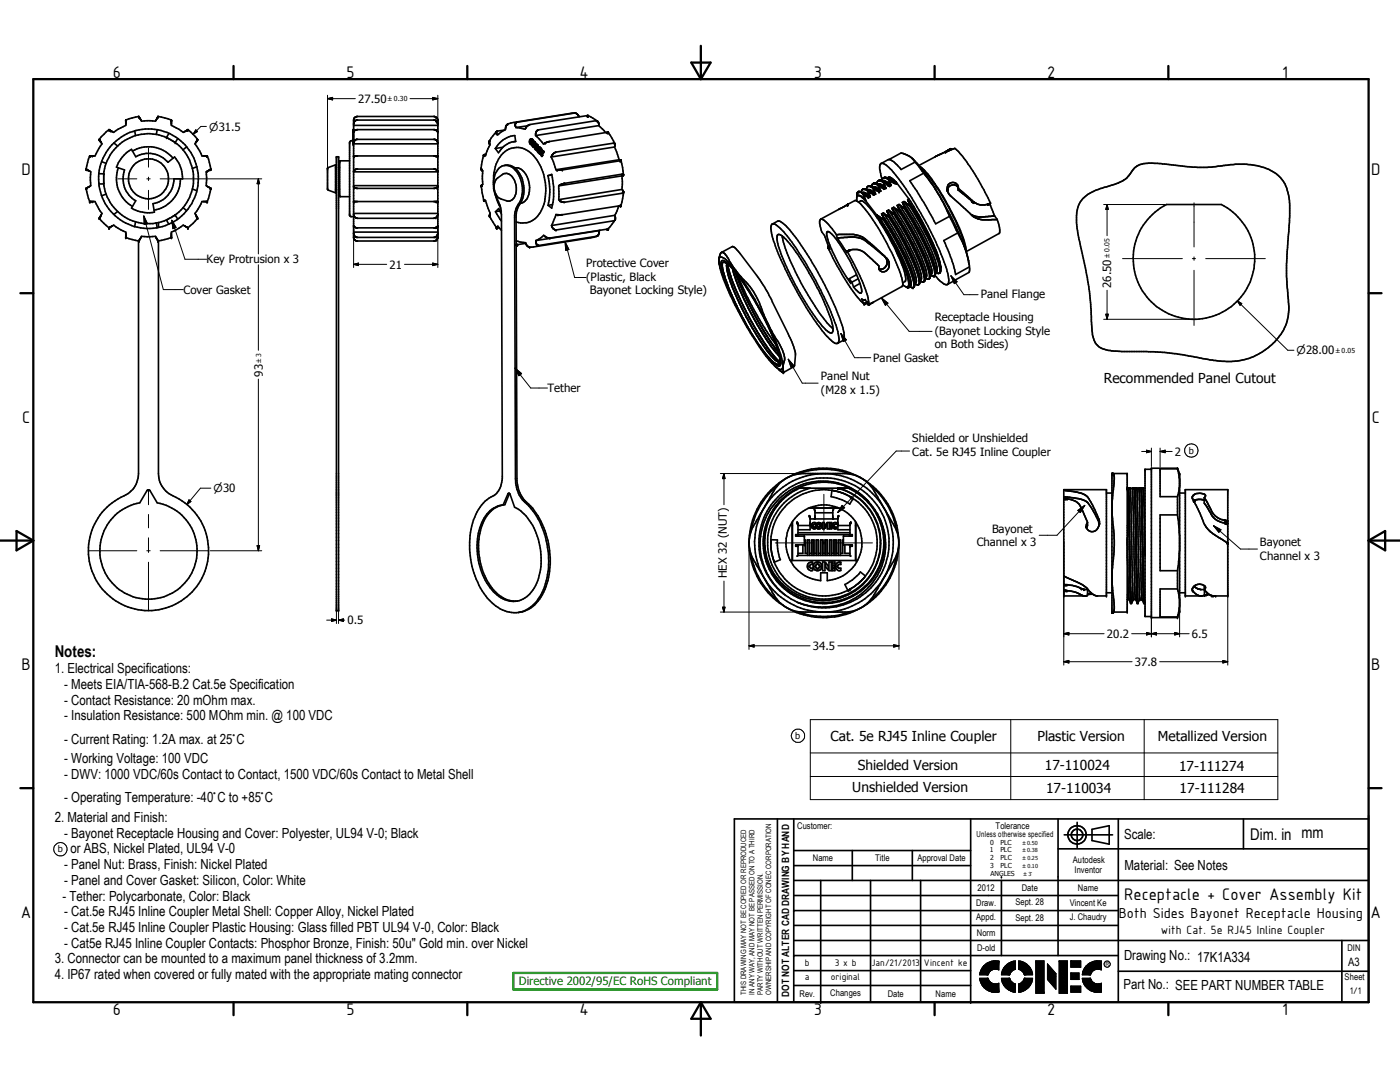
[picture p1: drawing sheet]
<svg xmlns="http://www.w3.org/2000/svg" width="279mm" height="216mm" viewBox="0 0 279 216" stroke-linecap="round" stroke-linejoin="round" font-family="sans-serif">
<defs><g id="words">
<g font-size="3.6">
<text x="22.5" y="15.6">6</text>
<text x="69.1" y="15.6">5</text>
<text x="115.7" y="15.6">4</text>
<text x="162.4" y="15.6">3</text>
<text x="209" y="15.6">2</text>
<text x="255.9" y="15.6">1</text>
<text x="4.3" y="35">D</text>
<text x="273.6" y="35">D</text>
<text x="4.4" y="84.4">C</text>
<text x="273.8" y="84.4">C</text>
<text x="4.3" y="133.7">B</text>
<text x="273.6" y="133.7">B</text>
<text x="224.4" y="179.5">Receptacle + Cover Assembly Kit</text>
<text x="4.2" y="183.1">A</text>
<text x="273.5" y="183.1">A</text>
<text x="22.5" y="202.6">6</text>
<text x="69.1" y="202.6">5</text>
<text x="115.7" y="202.6">4</text>
<text x="162.4" y="202.6">3</text>
<text x="209" y="202.6">2</text>
<text x="255.9" y="202.6">1</text>
</g>
<g font-size="3.2">
<text x="10.9" y="131.1">Notes:</text>
<text x="249.5" y="167.6">Dim. in mm</text>
</g>
<text font-size="3.1" x="223.3" y="183.1">Both Sides Bayonet Receptacle Housing</text>
<g font-size="2.8">
<text x="10.9" y="134.4">1. Electrical Specifications:</text>
<text x="12.8" y="137.5">- Meets EIA/TIA-568-B.2 Cat.5e Specification</text>
<text x="12.8" y="140.6">- Contact Resistance: 20 mOhm max.</text>
<text x="12.8" y="143.8">- Insulation Resistance: 500 MOhm min. @ 100 VDC</text>
<text x="12.8" y="148.4">- Current Rating: 1.2A max. at 25°C</text>
<text x="12.8" y="152.3">- Working Voltage: 100 VDC</text>
<text x="12.8" y="155.5">- DWV: 1000 VDC/60s Contact to Contact, 1500 VDC/60s Contact to Metal Shell</text>
<text x="12.8" y="160.1">- Operating Temperature: -40°C to +85°C</text>
<text x="10.9" y="164">2. Material and Finish:</text>
<text x="12.8" y="167.2">- Bayonet Receptacle Housing and Cover: Polyester, UL94 V-0; Black</text>
<text x="224.3" y="167.4">Scale:</text>
<text x="12.8" y="173.4">- Panel Nut: Brass, Finish: Nickel Plated</text>
<text x="14.1" y="170.3">or ABS, Nickel Plated, UL94 V-0</text>
<text x="224.4" y="173.6">Material: See Notes</text>
<text x="12.4" y="179.7">- Tether: Polycarbonate, Color: Black</text>
<text x="12.8" y="176.5">- Panel and Cover Gasket: Silicon, Color: White</text>
<text x="12.8" y="182.8">- Cat.5e RJ45 Inline Coupler Metal Shell: Copper Alloy, Nickel Plated</text>
<text x="12.8" y="186">- Cat.5e RJ45 Inline Coupler Plastic Housing: Glass filled PBT UL94 V-0, Color: Black</text>
<text x="12.8" y="189.1">- Cat5e RJ45 Inline Coupler Contacts: Phosphor Bronze, Finish: 50u&quot; Gold min. over Nickel</text>
<text x="224.3" y="191.6">Drawing No.: 17K1A334</text>
<text x="10.9" y="192.2">3. Connector can be mounted to a maximum panel thickness of 3.2mm.</text>
<text x="10.9" y="195.4">4. IP67 rated when covered or fully mated with the appropriate mating connector</text>
<text x="224.2" y="197.4">Part No.: SEE PART NUMBER TABLE</text>
</g>
<g font-size="2.7">
<text x="220.3" y="76.3">Recommended Panel Cutout</text>
<text x="165.7" y="147.8">Cat. 5e RJ45 Inline Coupler</text>
<text x="207.1" y="147.9">Plastic Version</text>
<text x="231.1" y="147.9">Metallized Version</text>
<text x="171.2" y="153.7">Shielded Version</text>
<text x="208.5" y="153.7">17-110024</text>
<text x="235.3" y="153.8">17-111274</text>
<text x="170.1" y="158.1">Unshielded Version</text>
<text x="208.8" y="158.3">17-110034</text>
<text x="235.4" y="158.2">17-111284</text>
</g>
<text font-size="2.6" x="231.6" y="186.3">with Cat. 5e RJ45 Inline Coupler</text>
<g font-size="2.3">
<text x="71.5" y="20.5">27.50</text>
<text x="41.2" y="52.4">Key Protrusion x 3</text>
<text x="77.7" y="53.6">21</text>
<text x="117" y="53.3">Protective Cover</text>
<text x="36.6" y="58.6">Cover Gasket</text>
<text x="117" y="56">(Plastic, Black</text>
<text x="117.7" y="58.8">Bayonet Locking Style)</text>
<text x="195.7" y="59.5">Panel Flange</text>
<text x="221.7" y="57.4" transform="rotate(-90 221.7 57.4)">26.50</text>
<text x="186.6" y="64.1">Receptacle Housing</text>
<text x="186.6" y="66.8">(Bayonet Locking Style</text>
<text x="186.6" y="69.5">on Both Sides)</text>
<text x="52.5" y="75.1" transform="rotate(-90 52.5 75.1)">93</text>
<text x="163.8" y="75.8">Panel Nut</text>
<text x="174.3" y="72.3">Panel Gasket</text>
<text x="109.3" y="78.3">Tether</text>
<text x="163.8" y="78.5">(M28 x 1.5)</text>
<text x="182.1" y="88.1">Shielded or Unshielded</text>
<text x="182.1" y="90.9">Cat. 5e RJ45 Inline Coupler</text>
<text x="234.4" y="91">2</text>
<text x="198" y="106.3">Bayonet</text>
<text x="194.9" y="109">Channel x 3</text>
<text x="251.5" y="109">Bayonet</text>
<text x="251.5" y="111.7">Channel x 3</text>
<text x="145.1" y="115.4" transform="rotate(-90 145.1 115.4)">HEX 32 (NUT)</text>
<text x="69.4" y="124.6">0.5</text>
<text x="162.2" y="129.8">34.5</text>
<text x="220.9" y="127.3">20.2</text>
<text x="237.8" y="127.3">6.5</text>
<text x="226.5" y="132.9">37.8</text>
<text x="269.1" y="192.8">A3</text>
</g>
<text font-size="2.3" fill="#008000" x="103.5" y="196.6">Directive 2002/95/EC RoHS Compliant</text>
<g font-size="2.2">
<text x="41.7" y="26.1">⌀31.5</text>
<text x="258.7" y="70.7">⌀28.00</text>
<text x="42.6" y="98.2">⌀30</text>
</g>
<g font-size="2.1">
<text x="160.7" y="195.6">a</text>
<text x="160.7" y="192.8">b</text>
<text x="165.8" y="195.6">original</text>
<text x="166.6" y="192.8">3 x b</text>
<text x="173.9" y="192.8">Jan/21/2013 Vincent ke</text>
<text x="269.4" y="198.4">1/1</text>
</g>
<text font-size="2" x="157.5" y="198.9" transform="rotate(-90 157.5 198.9)">DOT NOT ALTER CAD DRAWING BY HAND</text>
<g font-size="1.8">
<text x="237.2" y="90.6">b</text>
<text x="158.7" y="147.4">b</text>
<text x="159.1" y="165.4">Customer:</text>
<text x="198.7" y="165.4">Tolerance</text>
<text x="11.6" y="170.1">b</text>
<text x="162.2" y="171.9">Name</text>
<text x="174.7" y="171.9">Title</text>
<text x="183.1" y="171.7">Approval Date</text>
<text x="214.1" y="172.2">Autodesk</text>
<text x="195.1" y="177.9">2012</text>
<text x="203.9" y="177.9">Date</text>
<text x="214.5" y="174.1">Inventor</text>
<text x="215.1" y="177.8">Name</text>
<text x="194.8" y="180.8">Draw.</text>
<text x="194.8" y="183.6">Appd.</text>
<text x="202.6" y="180.7">Sept. 28</text>
<text x="202.6" y="183.7">Sept. 28</text>
<text x="213.5" y="183.6">J. Chaudry</text>
<text x="213.5" y="180.8">Vincent Ke</text>
<text x="194.9" y="186.8">Norm</text>
<text x="195" y="189.8">D-old</text>
<text x="268.9" y="189.7">DIN</text>
<text x="268.4" y="195.6">Sheet</text>
<text x="159.6" y="199">Rev.</text>
<text x="165.7" y="198.8">Changes</text>
<text x="177.2" y="199">Date</text>
<text x="186.7" y="199">Name</text>
</g>
<text font-size="1.7" x="194.9" y="167">Unless otherwise specified</text>
<g font-size="1.5">
<text x="148.9" y="198.5" transform="rotate(-90 148.9 198.5)">THIS DRAWING MAY NOT BE COPIED OR REPRODUCED</text>
<text x="150.6" y="198.5" transform="rotate(-90 150.6 198.5)">IN ANY WAY, AND MAY NOT BE PASSED ON TO A THIRD</text>
<text x="152.2" y="198.5" transform="rotate(-90 152.2 198.5)">PARTY WITHOUT WRITTEN PERMISSION.</text>
<text x="153.9" y="198.5" transform="rotate(-90 153.9 198.5)">OWNERSHIP AND COPYRIGHT OF CONEC CORPORATION</text>
</g>
<g font-size="1.4">
<text x="197.6" y="170.1">1</text>
<text x="197.6" y="168.6">0</text>
<text x="197.6" y="171.6">2</text>
<text x="197.6" y="173.1">3</text>
<text x="199.6" y="168.6">PLC</text>
<text x="199.6" y="170.1">PLC</text>
<text x="199.6" y="171.6">PLC</text>
<text x="199.6" y="173.1">PLC</text>
<text x="197.7" y="174.8">ANGLES</text>
</g>
<g font-size="1.3">
<text x="77.4" y="20.2">±0.30</text>
<text x="221.4" y="51.5" transform="rotate(-90 221.4 51.5)">±0.05</text>
<text x="266.6" y="70.4">±0.05</text>
<text x="52.1" y="72.4" transform="rotate(-90 52.1 72.4)">±3</text>
</g>
<text font-size="1.1" x="220.6" y="192.8">R</text>
<g font-size="1">
<text x="204" y="168.6">±0.50</text>
<text x="204" y="170.1">±0.38</text>
<text x="204.1" y="171.6">±0.25</text>
<text x="204.1" y="173.1">±0.10</text>
<text x="204.3" y="174.8">±3°</text>
</g>
</g></defs>
<g fill="none" stroke="#000" stroke-width=".33">
<path d="M17.2 37.5v.1M17.4 33.9h.1M17.7 37.3l-.5 .3 .7 2.6h1.1l1.4 2.4-.6 1 2 1.9 .6-.4M19.7 34.7h1v2h-1M20.3 32.3l.9 .3M20.7 36.5a9 9 0 0 0 8.1 8.1 9.8 9.8 0 0 0 4.6-.8M21.2 38.7l-.9 .4M22.4 26.2h.1M22.7 28.5l.8 .6M23.6 33.5a6.3 6.3 0 0 0 2.8 7.7M24.8 30.9l1.4-1.1 .9 1.5a5.2 5.2 0 0 1 6.4 1.1l1.3-1.1a6.8 6.8 0 0 1 1.6 4.4h-1.7a5.1 5.1 0 0 1-4.2 4.9l.3 1.7a6.5 6.5 0 0 1-4.6-.8l.9-1.5a5 5 0 0 1-2.3-6.1l-1.6-.5 .4-.9zM26.4 30.1a6.4 6.4 0 0 1 8.1 1.5"/>
<path d="M26.9 26.1l.2 1M27.8 23.3l-.7 .1-2 .6v1l-1.5 .8-.9 .6-.9-.5-2 1.9 .6 .9-1.4 2.4h-1.1l-.6 2-.1 .6 .9 .6v2.7l-.5 .3M27.8 23.4l.4 .8h2.8l.5-1 2 .5 .7 .3v1l2.4 1.4 .4-.2M27.8 23.3v.2M27.9 23.6v.1M31.3 23.6v.1M31.4 25.9l-.2 .9M31.4 23.5h.1M33.4 27.5l1.4 .9M33.4 27.5a8.9 8.9 0 0 0-12.7 7.3M33.7 26.6l-.5 .8 .2 .1M34.8 28.4a9 9 0 0 1 3.6 5.2"/>
<path d="M35.5 27.6l-.5 .8h-.2M36 35.7a6.4 6.4 0 0 1-5.3 6.3M36.9 26.2h.1M37.1 26.1l-.1 .1M37.3 29.3l-.8 .6M37.3 26l-.3 .2M37.3 26h.1M37.3 26l.2-.1a6.2 6.2 0 0 1 1.9 2l-.5 .8 .9 1.4 .5 1h1.1l.7 2.6M38.4 37.7l.9 .4M38.4 33.6a8.3 8.3 0 0 1 0 4.1M38.4 37.7a9 9 0 0 1-3.6 5.3M39.3 33.3l-.9 .3"/>
<path d="M41.6 37.3h.1M41.6 34h.1M41.8 33.9h.1M41.9 37.5h.1M42 33.7l-.9 .6v2.7l1 .6M42 37.5v.1M42 33.7h.1M42.1 37.6l-.7 2.6h-1.1l-1.4 2.4 .5 1-1.9 1.9-.9-.6-2.4 1.4v1.1l-1.3 .4-1.4 .3-.5-.9h-2.8l-.4 .8M65.4 33.5l1.6-.6v5.6l-1.6-.7zM67 37.8h.1M67 33.5h.1M67.1 31.3h.5v90.5h-.5z"/>
<path d="M67.6 37.8h.2M67.6 33.5h.2M69.8 32.1l-2 .1v7h2M70.5 28.1h-.5l-.2 .3v14.6l.2 .2h.6M70.5 26h.1M70.5 26.3h.1M70.5 27.8h.1M70.5 27.9h.1M70.5 26.7h.1M70.5 26.9h.1M70.5 28.3h.1M70.5 28.7h.1"/>
<path d="M70.5 28.2h.1M70.5 27h.1M70.5 26.4h.1M70.5 27.3h.1M70.5 27.6h.1M70.5 27.1h.1M70.6 37h16.8M70.6 37.2l.4 .3h16M70.6 31.1h16.8M70.6 34.1l.2-.2 .4-.2h15.5l.7 .4M70.6 24.7l.1-.4 .5-.3h15.6l.3 .2 .3 .5M70.6 25.9v3.1"/>
<path d="M70.6 25h16.8M70.6 28.7h16.8M70.6 34.3h16.8M70.7 23.5h.1M70.8 23.5h.1M70.9 37.5h.1M70.9 23.4l.3-.2h15.5l.4 .3 .3 .4-.1 23.8-.3 .3-.3 .1h-15.5a.73 .73 0 0 1-.6-.7v-23.5zM71 23.3v.1M71.1 37.5l.1 .1M86.8 23.3h.1M86.8 37.5v.1M87 37.5h.1"/>
<path d="M87 27.9l-.2-.1h-15.7l-.4 .3-.1 .3M87 27.9h.1M87 27.9l.3 .5M87.2 23.6h.1M87.3 37.3l-.3 .2M87.3 37.3h.1M87.3 26.1l-.6-.2h-15.5l-.7 .3M87.3 26.1l.1 .1M87.3 26.2h.1M87.3 28.3l.1 .1M87.3 34v.1M87.3 24.6h.1"/>
<path d="M87.4 37.2l-.1 .1M96.2 34l.2 .1v2.7l-.3 .3 .4 2.8M96.2 33.9v.1M96.5 30.9l-.5 2.7 .2 .3M96.5 39.9h.1M96.6 39.9l.3 .1 .9 2.5-.1 .6M96.6 30.9h.1M97 30.8l-.5 .1M98.5 36.3a6.7 6.7 0 0 1 3.1-6.5 4.1 4.1 0 0 1 5 1.4 10.4 10.4 0 0 1 1.2 11.2 3.9 3.9 0 0 1-4.8 1.9M99 39.2l.9 2.2M99 26.5l.1 .1M99.1 26.2l-.4 .5a2.4 2.4 0 0 0-1 1.9l.1 .3-.9 2.2-.4-.2"/>
<path d="M99.1 35.7l1.1-.9a1.38 1.38 0 0 1 2.1 .5 3.6 3.6 0 0 1 0 4.5l-.2 .1a.95 .95 0 0 1-1.1 .1 2.74 2.74 0 0 1-2.4-3.2zM99.7 33.5a2.41 2.41 0 0 1 3.6 1 6.2 6.2 0 0 1-.3 7.1l-.3 1.4 .2 53.4a6.7 6.7 0 0 0 2.7 4.6 16.9 16.9 0 0 1 2.9 16.6 6.7 6.7 0 0 1-5.5 4.7 8.1 8.1 0 0 1-6.8-4.4 17 17 0 0 1-1-15.7 7.2 7.2 0 0 1 3.6-3.5 4.6 4.6 0 0 0 1.4-3.7l-.1-52.2a9.2 9.2 0 0 0-1.3-3.9 5.4 5.4 0 0 1 .9-5.4zM100.4 29.4l-1.6 .2M100.7 33a2.89 2.89 0 0 1 3.2 2.1 6.1 6.1 0 0 1-.6 6.5l-.3 1.3 .2 52.6a6.6 6.6 0 0 0 2.7 5.5 16.6 16.6 0 0 1 2.3 17.7 6.2 6.2 0 0 1-4.7 3.5M100.7 26l-1.6 .2M102.5 28.3l.4-.1-.2-1.1a5 5 0 0 0-3.9 2.5M102.5 28.3a4.5 4.5 0 0 0-3 2.2l-.7-.9M102.7 33.5a2.79 2.79 0 0 1 2.8 2.4 4.4 4.4 0 0 1-.7 4.2l-1 .5M102.9 28.2l-.4 .1M102.9 24.6h.1M103 24.5l-.2 .2 .2 .7M103 24.4v.1"/>
<path d="M104.9 25.5h.1M105.3 25.1l-.2 .2-.3 .5-1.8-.4M105.3 25.1l-2.3 .3M105.5 25l-.2 .1M105.7 28v.6l.2 .2M105.7 28l.2 .2M105.9 28.2h.1M105.9 28.2l.1 .4h.1M105.9 28.2v.2M106 28.5l.1 .1M106 28v.1M106 27.7l.4 .2"/>
<path d="M106 28l.2 .2M106 28.6l-.1 .2M106.1 27.7l-.4 .2 .2 .2 .1-.1M106.1 28.6l-.2 .2M106.2 27.8l.1 .1M106.2 28.5l-.1 .2 .2 .5M106.2 28.5l.1 .2M106.2 28.5l.2 .2M106.3 27.9h.1M106.3 27.9l-.1 .3M106.3 29.2h.1M106.3 28.7h.1"/>
<path d="M106.3 28.7l.1 .3M106.4 27.9l-.2 .3M106.4 29l-.1 .2M106.4 28.7v.2M106.4 29h.1M106.4 28.9v.1M106.5 29.1l-.2 .2 .3 .1M106.5 28.2l.2 .1M106.5 28.5l-.2 .1M106.5 29.1h.1M106.5 28.5l.1 .1M106.6 29.4h.1"/>
<path d="M106.6 28.5v.1M106.6 29l.2 .2M106.6 29l.3 .2M106.6 29v.1M106.7 28.3l-.3-.1-.1 .1-.1 .1 .1 .2M106.7 28.4l.2 .3-.1 .4M106.7 28.4v.5l.1 .2M106.7 28.4a.5 .5 0 0 1 .1 .7M106.7 28.3l-.1 .3M106.8 29.2l-.2 .2M106.8 29.2h.1M106.9 27.1l1.6 1.6 1.1-.5 11.8-1.8 1.3 2.3"/>
<path d="M106.9 29.2l-.3 .2M107.1 28.8l-.4 .9 .2 .2M107.1 28.8l.2 .2M107.1 28.8l.3 .2M107.3 29h.1M107.3 29l-.4 .9M107.3 29.1l-.2 .5 .1 .5M107.3 29.1l.1 .5M107.4 29l-.5 .9M107.4 29.6l-.2 .5M107.4 29.6h.1M107.4 30.4h.1"/>
<path d="M107.6 30.3l.2 .2M107.6 30.3l.2 .3M107.6 30.3l-.1 .2 .2 .2M107.6 29.3l.3 .2M107.6 29.3l.2 .2M107.6 29.3l-.4 .9 .2 .2M107.7 30.7h.1M107.7 29.9l.2 .2M107.7 29.9l-.1 .2 .2 .2M107.8 30.6l-.1 .1M107.8 29.5l-.4 .9M107.8 29.5h.1"/>
<path d="M107.8 30.3l.3 .2M107.8 30.5v.1M107.8 30.5l-.1 .2M107.9 30.1h.1M107.9 29.5l-.1 .3 .2 .2M107.9 29.5l.2 .3M107.9 30.1l-.1 .2M107.9 29.5l-.5 .9M107.9 30.1v.2M108.1 29.8h.1M108.1 30.6l-.2-.2v.3l.2 .5M108.1 30.6l.1 .3"/>
<path d="M108.1 29.8l-.1 .2M108.1 30.5v.1M108.1 30.5l.2 .4M108.2 30.9h.1M108.2 30.9l-.1 .3M108.2 30.4h-.1M108.2 30.1l.4 .2M108.2 30.4l.2 .2M108.3 30.9l-.2 .3M108.4 30.1h-.2l-.3 .1 .2 .2M108.5 30.2v.1M108.5 30.3l-.1 .3"/>
<path d="M108.6 30.3l-.2 .3M108.6 30.3h-.1M109.3 35.1a12.3 12.3 0 0 1 .1 5.9M109.3 35.1l.8-.3a14 14 0 0 1 .1 6.1l-.1 .6-.7-.5M110 31.3l1 2.6M110.1 34.9l-.8 .2M110.7 30.5h.1M110.7 30.4l-.5 .5-.2 .4M110.7 30.4h.1M110.8 30.4h.1M111.5 39.8l.3 .3M111.5 37.1v2.7"/>
<path d="M111.6 33.9l.1 .1M111.8 33.9v.1M111.9 36.8h.1M114.6 22.6l-11.6 1.8M115.5 23.1v.1M115.6 23.3l-.6-.7h-.7l-11.7 1.8-1.5 .5-.2 .4v.6l-1.6 1-.2-.3v-.4M119.1 24.1l-11.7 1.8-.4 .4-.1 .8M119.1 24.1h.1M119.2 24.1l.1 .1M119.3 24.2l-1.4-.9-.7-.2-11.5 1.7-.3 .2M119.3 24.2l.2 .4v.5M119.4 24.5h.1"/>
<path d="M119.5 25.1l1.4 1.4M119.5 25.1l-12.6 2M122.6 29.3l1 2.6M122.6 29.3l-12.6 2M122.7 28.7l.1 .3-.2 .3M122.7 28.6l-11.9 1.8M122.7 28.6v.1M123.6 31.9l.4 .1M123.6 31.9l-12.6 2M123.8 31.9h.1M124 32l-.2 .1-11.6 1.8h-1.2M124 32l.4 2.8"/>
<path d="M124.1 35.1v2.7M124.1 37.8l.3 .3M124.1 37.8l-12.6 2M124.1 35.1l-12.6 2M124.3 38v.1M124.4 38.1v.3M124.4 34.8h.1M124.4 38.1h.1M124.4 38.4l-11.7 2-.9-.3M124.4 34.8l-11.8 1.8-1.1 .5M124.4 34.8l-.3 .3M124.4 38.4h.1"/>
<path d="M124.5 38.3l-.6 2.7-11.9 1.9-1-.1-.9 2.2M171 39.2v.9M171.1 39.1a1.89 1.89 0 0 1 1.6 .9M171.1 39.1l-.1 .1M171.2 39.1v-.1a2.08 2.08 0 0 1 1.6 1M171.2 38.4h-.1M171.3 38.3h.5l.5 .4M171.3 38.3l-.3 .4v.5M171.4 38.2l-.1 .1M171.5 38.2l.1 .1M171.6 38.3l.4 .1M171.6 38.3h.1"/>
<path d="M171.8 38.4a.72 .72 0 0 1 .8-.7 .72 .72 0 0 1 .7 .7l.4 .8M172 38.4l.6 .4M172 38.5a1.31 1.31 0 0 1 1.3 .4l.4 .4-.4 .1M172.2 37.8l.1-.1 .6 .1M172.2 37.8h.1M172.3 38.7l.5 1.3M172.3 38.7h.1M172.3 38.4h-.1M172.4 38.4h.1M172.5 39.4l.1 .1M172.6 38.8l.1 .1M172.6 38.8l.2 .2"/>
<path d="M172.6 38.5h.1M172.8 39h.1M172.8 39l.5 .4M172.8 39l.3 .2M172.9 37.8l.2 .1M173 39.1h.1M173 37.4v.1M173.1 37.3h.1M173.1 37.3l-.2 .5M173.1 37.9l.5 .3M173.1 37.9l.5-.1 1.1 .8M173.1 37.9l.2 .2"/>
<path d="M173.1 39.2h.1M173.2 37.2a1.18 1.18 0 0 1 1.3 1.2l.2 .2M173.2 37.2l-.1 .1M173.2 39.4h.1M173.3 38.1l.4 .1M173.3 38.1h-.1M173.4 37.1l-.2 .1M173.4 37.1h.1M173.4 37.1l.5 .1M173.6 38.2l.3 .3M173.6 39.1h.1M173.7 38.2l.7 .7 .4-.2"/>
<path d="M173.9 38.5h.1M173.9 37.2h.1M173.9 37.2l.2 .1M174.1 38.6h.1M174.1 37.3l.3 .2M174.1 37.3l.5 .4M174.2 37.3a.86 .86 0 0 1 1 .3l.6 .5M174.2 36.7h.1M174.2 38.7h.1M174.2 37.3h.1M174.4 36.6l-.2 .1M174.4 36.6l.9 .4"/>
<path d="M174.4 37.5l.2 .2M174.4 37.5l-.2 .1M174.4 36.6l-.4 .2v.4M174.4 36.6l.6 .1M174.6 37.7h.1M174.6 37.7l.2 .1M174.7 37.7l.1 .1M174.7 38.6l.1 .1M174.7 37.3h.1M174.8 37.8l.5 .4M174.8 37.8l.2 .1M175 36.7l.2 .1"/>
<path d="M175 38l.3 .2M175 36.7h.1M175.1 36.7l.9 .6M175.2 36.8l.2 .2M175.2 36.8l.4-.1 1.2 .9-.3 .2-.2-.2M175.2 36.2h.1M175.2 36.2l-.2 .5M175.3 36.1h.4l.6 .3M175.3 38.2h.1M175.3 37l.2 .5M175.3 36.1h.1M175.3 36.1l-.1 .1"/>
<path d="M175.3 36.1l.4-.2 .4 .2M175.4 38.2v.1M175.4 37l.2 .1M175.4 37h-.1M175.4 36h.1M175.5 37.6l.1 .2M175.5 37.5v.1M175.6 37.1h.1M175.6 37.8h.1M175.6 37.1l.7 .5M175.6 37.8l.2 .3M175.8 38.1h.1"/>
<path d="M175.8 38.1l-.4 .2M175.9 37.3l.1 .1M175.9 37.3h.1M176 36.1h.1M176.1 35.9l-.2-.5a5.7 5.7 0 0 1-.2-2.6l.2-.2a3.4 3.4 0 0 1 2.3 1.6 65.5 65.5 0 0 1 10.9 20.3 2.78 2.78 0 0 1 .1 2.2l-.1 .1M176.1 37.4v.1M176.1 36.1v.1M176.1 37.5h.1M176.1 36.2h.1M176.2 37.5l.1 .1M176.2 36.2h.1M176.2 36.2l.5 .3"/>
<path d="M176.2 36.2h.5l.3 .1 .8 .7M176.2 36.2l.2 .2M176.3 35.5l.4-.1 .5 .2M176.3 35.5h.4M176.3 36.5l.4 .9M176.3 36.4v.1M176.3 35.5l-.2 .1v.5M176.4 36.7h.1M176.4 36.4l.9 .6M176.4 36.4h-.1M176.7 36.5h.1M176.7 37.4h.1"/>
<path d="M176.7 35.5h.1M176.7 36.5l.6 .5M176.7 35.5l.6 .4M176.7 37.4l.1 .1M177 36.8h.1M177.2 35.6l.2-.3 .3 .1 .9 .8M177.2 35.6h.1M177.2 35.6l.7 .5M177.3 37l.2 .2M177.3 35.6h.6l.7 .6M177.3 35.6l.2 .2M177.3 35.9l.3 .5"/>
<path d="M177.5 35.8l1.1 .8 .3-.2M177.5 35.8l-.2 .1M177.5 36.3l.3 .7M177.8 37l-.3 .2M178 36.2h.1M178.1 36.2l.4 .3M178.1 36.2h.1M178.6 36.2l.3 .2M178.9 36.4l2.5 3.3M178.9 36.4h.1M181.1 39.8l.3 .5M181.1 39.8l1.6 2.4 1.5 2.6a35.7 35.7 0 0 1 3.1 6.8"/>
<path d="M181.4 39.7l-.3 .1M181.4 39.7l.6 1a55.8 55.8 0 0 1 5.4 10.9M182 31.6l-.9-.7-1.3-.4-2.4 1.3M182 31.6l.2 .1M182 31.6l2.1 2.3 2 2.9 1.1 1.8M182.3 31.8l.3 .5M182.6 32.3l-2.8 1.5a5.5 5.5 0 0 0-2.5-2l-1.4 .8M182.6 32.3l1.8 2.2M183.5 33.2a15 15 0 0 1 3.7 4.4 42.5 42.5 0 0 1 5.5 11.5v.9M184.1 33.9l1 1 1.4 1.8 .9 1.3 2.3 4.1a23 23 0 0 1 2.6 6.3l.1 .8M184.4 34.5l-2.8 1.6 2.8 4.3 2.3 4.3 2.8-1.5M184.4 34.5l2 2.7 .8 1.4"/>
<path d="M187.2 38.6l1.1 1.8 1.2 2.8M187.2 38.6l2.7 4.8 2.1 4.7M188.7 30.3l-.1 .1M188.7 30.3h.1M189.1 30v.1M189.3 29.9l-.5 .4M189.3 29.9h.1M189.5 29.8h.1M189.9 29.8a.83 .83 0 0 1 1.2 .3 43.6 43.6 0 0 1 6.6 10.5l-1.1 .3h-1l-.8-.3M189.9 29.8l-2.5 1.1-4 2.1M189.9 29.8l-.2-.1-.4 .2M191.2 37.8a1.1 1.1 0 0 0-.8-1.4 1.1 1.1 0 0 0-1.3 .9v.7a3.2 3.2 0 0 0 1.5 1.9l1.5 1.3a10.5 10.5 0 0 0 3.1 2.5l.8 .2 3-.1"/>
<path d="M191.2 37.6a1.01 1.01 0 0 0-.7-.7 1.01 1.01 0 0 0-1.1 .3l-.3 .6M191.3 37.6l3.1 2.7-3.2-2.4zM216.2 39.6l1-.9 1.5-.7 3.1-1a5.7 5.7 0 0 0 3.7-2.2l.5-.8a3.6 3.6 0 0 1 3.2-1.4h2.5l7.3 .8h2.7l4.9-.6h2.1a13.2 13.2 0 0 1 5.2 1.4 6.2 6.2 0 0 1 2.9 3.2l.4 1.5 .2 1.8-.1 3.6-.5 8.3v2.6l.4 6.7a10.5 10.5 0 0 1-5.6 8.5 12.9 12.9 0 0 1-9.1 1.5l-6.2-1.1-3.9-.5-8.6-.2a8.6 8.6 0 0 1-4.5-.9 3.5 3.5 0 0 1-1.2-2l-.2-1.8a66.6 66.6 0 0 0-2.1-15.8l-.8-4-.2-2.6a5.5 5.5 0 0 1 1.4-3.4zM19.9 43.3h.1M20.2 42.9h.1M21.8 45.4h.1M22.3 45.1l.4-.2 1.4 .9 1 .5v1.1l2.6 .7 .1-.2M23.5 42.2l-.8 .6M27.1 44.2l-.2 1M27.6 48v46.5a4.9 4.9 0 0 1-3.5 4.7 12 12 0 0 0-3.6 18.4 12 12 0 0 0 18.7-.5 12 12 0 0 0-4.7-18.2 4.8 4.8 0 0 1-2.9-4.4v-46.5M28 47.5v.1M31.2 44.5l.2 1"/>
<path d="M31.3 47.6h.1M31.4 47.9h.1M31.6 44.4v1M33.4 43.8l-.2 .1 .5 .8M34.8 43l.2-.1 .5 .8M34.8 43l-1.4 .8M36.5 41.4l.8 .6M36.9 45.1h.1M37 45.2h.1M70.6 42.9l.2 .4M70.6 46.7l.1 .4 .5 .3h15.6l.3-.2 .2-.5M70.6 40.2h16.8"/>
<path d="M70.6 45.1l.1 .2 .4 .2h15.7l.6-.4M70.6 42.6h16.8M70.6 46.3h16.8M70.7 46.9h.1M70.7 47.7h.1M70.8 43.3h.1M70.9 43.3l.3 .3 15.5-.1M71 48h.1M71 43.4v.1M71 45.4h.1M71.2 43.5h.1M86.7 43.5h.1"/>
<path d="M87 45.4h.1M87.2 47.7v.1M87.3 43.1h.1M87.3 47.5v.1M87.4 42.9l-.2 .4-.4 .2M87.4 46.7l-.1 .1M97.7 43.2l1.4 2.2M97.7 43.1v.1M98.9 42.2l.6-.6 .5 1M98.9 42.2l1.2 1.9M99.6 45.4l-.5 .1v-.2l.3-.2 .7 .9M99.8 42.1l-.9 .1"/>
<path d="M103 48.1l1.9 .3 .3 .6M104.9 48.6l-1.9 .2M105 48.8h.1M105.2 49v.1M105.6 49.3h.1M108.9 47.3h.1M110.1 45l.1 .4M110.2 45.3v.1M110.3 40.8l-.9 .2M110.3 45.5v.1M110.5 45.7h.1M111.8 40.1h.1"/>
<path d="M112.4 40.3l.1 .1M119.1 47.2l-12.6 2.1h-1l-.3-.2M119.1 47.2l-11.5 1.8-.5-.2-.2-.8M119.6 46l-.1 .6-.4 .6M119.6 46l-12.7 2M119.8 45.9l-.2 .1M121.3 45.7h.1M122.6 44h.1M122.7 43l.1 .3-.1 .6M122.7 43l-12.6 2M122.7 43.9l-.9 1.3-.6 .5-11.5 1.8-.7-.1-.5-.5-.6 .6-1 .5M122.7 43.9l-.2 .2-11.5 1.8-.3-.1-.5-.4"/>
<path d="M122.8 43.8h.1M123.5 41.1l-.8 1.9M123.9 41h.1M143.5 51.8l.1-.8a.55 .55 0 0 1 .6-.7l.5 .4 .5 .7a25.9 25.9 0 0 0 4.5 5.8l1.9 3.2 1 2.8 2.9 6.6a12.1 12.1 0 0 1 .8 4.2v.3M143.5 52.2l.6 2.6 .9 2.5 1.4 3 2 3.8a38.7 38.7 0 0 0 6.4 9.1l.4 .3a.56 .56 0 0 0 .8 .2 .56 .56 0 0 0 .3-.7M143.5 51.8v.9M143.5 51.8l.2-.5a2.5 2.5 0 0 1 1.9 1.3 58.2 58.2 0 0 1 8 12.8M143.6 51.3v.1M144 50.4l2.1-1.2a1.31 1.31 0 0 1 1.2 .9l3.7 4.8 1.6 2.4 1.4 2.5 3.3 6.8a11.4 11.4 0 0 1 1.4 4.2l-.2 2.3-2.2 1.2M144.1 52.8l.5 2.2M144.1 52.5v.9l.3 1.5 1.7 4.4M144.3 52.4l-.2 .1v.9l.3 1"/>
<path d="M144.3 52.4h.1M144.3 52.4h.4l.4 .2M144.4 54.4l.2 .6M144.6 55l.2 .8M144.6 55l.2 .7M144.8 55.7l.2 .7M144.8 55.8l.2 .6M145 52.9l.5 2.5 1.4 3.6M145 56.4l.3 .8M145 56.4l.2 .5M145.1 52.6l.1 .1M145.1 52.6l.1 1.7 .7 2.3"/>
<path d="M145.1 52.6l-.1 .2M145.2 52.7a21.9 21.9 0 0 1 3.7 4.7l2.4 3.9 2.5 4.8M145.2 52.7v.3M145.2 52.7v.4M145.2 53l.2 .7M145.3 57.1l.1 .4M145.3 53.5l.2 .4M145.4 57.4l.4 .8M145.4 53.8l.1 .3M145.5 54.1l.4 1.3M145.5 57.7l1.7 3.8 2.7 4.8M145.6 54.5l.6 1.6"/>
<path d="M145.9 58.5l1 2.5 .9 1.7M146 55.6l2.8 6.4M146.1 59.4l2.2 4.2M146.2 57.3l2.1 4.6M146.2 53.6l.1 .4M146.2 59.5l-.8-1.8a14 14 0 0 1-1.6-5.1l.3-.6a4.6 4.6 0 0 1 2.6 2.1l2.2 3.1 2.1 3.5M146.3 53.7l.2 1.2M146.3 56.3l1.9 4.5M146.3 54.1l.1 .3M146.3 59.8l.3 .6M146.4 54.5l.2 .4M146.5 54.9l1.3 3.3"/>
<path d="M146.6 54.9v.2M146.7 55.3l.6 1.7 1.3 2.9M146.8 54.3l.5 1.4M146.8 54.4l1.1 2.9M147.2 54.9l1.8 4.1 1.2 2.3 2.2 3.8 2.4 3.6M147.2 59.8l1.6 3.4 2.3 3.8M147.3 55.8l.7 1.8M147.9 58.3l.5 1.2M148 57.4l.1 .5M148.1 57.7l1.3 2.8M148.2 58l.3 .5M148.5 59.8l1.1 2.2"/>
<path d="M148.6 58.8l1.6 3.3M154.1 44.7h.5a23 23 0 0 1 5.6 6.9 64.2 64.2 0 0 1 7 14.6l.1 .3a1.99 1.99 0 0 1-.1 2 1.88 1.88 0 0 1-1.6-.9l-1.5-1.6a70.2 70.2 0 0 1-7.4-12.3l-1.3-3-1.1-3a4.9 4.9 0 0 1-.3-2.8zM154.1 44.7l1.1-.5a2.72 2.72 0 0 1 2.2 1.4 68.6 68.6 0 0 1 10.8 19.7 3.1 3.1 0 0 1 0 2.6l-1 .6M155.2 46.9a1.65 1.65 0 0 1 1.6 .9l1.1 1.2a58.5 58.5 0 0 1 6.3 10.7l1.6 4a4 4 0 0 1 .3 2.7 1.18 1.18 0 0 1-1.3-.6l-1.3-1.5a51.6 51.6 0 0 1-5.4-8.8l-2.2-4.8a6.1 6.1 0 0 1-.7-3.8zM156.1 47.1v.3a46.9 46.9 0 0 0 5.9 12.6l1.6 2.5 1.5 1.9 1.1 1.2M163.8 43.7l6.8-3.7a1.73 1.73 0 0 1 1.4 1 46.2 46.2 0 0 1 7.6 13.3 4.9 4.9 0 0 1 .4 2.8l-6.3 3.6M163.8 43.7a2.42 2.42 0 0 0 .1 2.2l.6 1.1 1.1 2.7-.4-.3M163.8 43.7a3.3 3.3 0 0 1 2 1.6l1.1 1.5M165.2 49.4l1.9 3.8a32.1 32.1 0 0 0 5.3 7.5M165.4 49.1l-.2 .3M166.9 46.8h3.5a5.4 5.4 0 0 1 3.4 1.8l3 2.9 .2 .4-.1 1.1a1.31 1.31 0 0 1-1.5 .7M166.9 46.8l.2 .7"/>
<path d="M167.1 47.5l2.6-.2 1.2 .1a3.7 3.7 0 0 1 2.2 1l3.5 2.8M167.1 47.5l1.9 2.9v-.3M169 50.1l2.8 5.4a15.3 15.3 0 0 1 1.6 5.1l-.1 .2M169 50.1l1.1-.3 1.4 .1a5.6 5.6 0 0 1 2.5 1.8l.9 .9a1.02 1.02 0 0 1 .5 1.1M169.5 55.6l.3 1a35.1 35.1 0 0 1-4.7-9.4l-.1-.7 .2-.3a6.7 6.7 0 0 1 2.5 2.7 26.2 26.2 0 0 1 4.3 9.2l-.1 .4h-.3l-1.3-1.2M169.5 55.6l.5 .7M170 56.3l.3 1M170.9 54.8l-1.4 .8M171.3 55.6l-1.3 .7M171.3 40.3a1.14 1.14 0 0 1 1.7 .5l1.2 1.5 1.2 1.6 2.1 3.5 1.5 3.2a13 13 0 0 1 1.7 5.4l-.5 .4M171.6 56.6l-1.3 .7M172.6 59.9l.7 .9"/>
<path d="M172.7 59.8l-.2 .1-.5-.3 .4 1.1M172.7 40h.1M172.7 40l2.3 3M175 43l.2 .1M175 43a60.7 60.7 0 0 1 5.7 11.1 5.3 5.3 0 0 1 .6 3M175 43a46.7 46.7 0 0 1 6.4 13v1.1M175.2 43.1l1.6 2.6 1.6 2.8M175.3 43.1l2 3.2 2.8 5.2a14.5 14.5 0 0 1 1.7 5.4l-.4 .2M175.3 43.1l.3 .2M175.3 43.1h-.1M175.6 43.3h.1M175.6 43.3l.7 .6"/>
<path d="M175.9 43.6h.1M175.9 42.7l2.7 4.1 2 3.7 .8 1.9a11.9 11.9 0 0 1 1.1 3.7v1l-.3 .3M175.9 42.7l.5 1M176 42.8h.1M176.1 43.1h.1M176.3 42.5l3.2 5.3 2.5 5.1a9.3 9.3 0 0 1 .8 3.4M176.3 42.5l.5 .4M176.3 42.5l-.4 .2M176.3 43.5h.1M176.3 42.5h.1M176.3 43.9l3.3 5.7 2.1 4.7a6.5 6.5 0 0 1 .7 2.9l-.5 .2-.4-.3M176.4 43.7h.1"/>
<path d="M176.4 43.7v.1M176.4 43.8l2.1 3.4 1.7 3.1 1.7 4.1 .6 2.2M176.4 43.8l-.1 .1M176.6 51.1l.1 .2a1.61 1.61 0 0 1 .8 1.2l-.1 .7M176.8 42.9h.1M176.8 42.9l.5 .4M177 52.8v.1M177 42.1l1.6 2.4 2 3.5a26.2 26.2 0 0 1 3 7.5v.9l-.3 .4M177 42.1l.1 .2M177.1 42.3l.4 .9M177.1 42.3h.1M177.2 43.2h.1"/>
<path d="M177.3 43.3l3.4 5.7 2.3 5.3a3.7 3.7 0 0 1 .3 2.5h-.4M177.3 41.9l.2 .1M177.3 41.9l-.3 .2M177.4 53.2v.1M177.4 53.3a1.16 1.16 0 0 1-1.6 .8l-.4-.4M177.5 42v.1M177.5 42.1l.9 .6M177.5 43.2l-.2 .1M177.5 43.2l2.2 3.7 1.9 3.7 1.4 3.4 .6 2.2M177.8 42.3h.1M178.1 41.5l1.7 2.7 3.1 5.8 1.5 3.6 .2 1.1v1.2a.54 .54 0 0 1-.4 .4 .54 .54 0 0 1-.6-.3l.3-.3a12.6 12.6 0 0 0-1.7-5.1l-1.8-3.7-3.1-5M178.1 41.5l.4 1.2"/>
<path d="M178.2 41.8v.1M178.4 41.4l.5 .4M178.4 41.4l-.3 .1M178.4 41.4l2 3.2 2.2 4a23.7 23.7 0 0 1 2.2 5.4l.2 .9-.1 .4-.3 .1M178.4 42.7l2.7 4.6 2.4 4.9 .9 2.6 .1 .7-.1 .7M178.4 42.4h.1M178.5 48.8l1.3 2.7 1.1 2.8 .5 2.3M178.5 42.7l1.4 2.2 2.3 4.3 1.8 4 .6 2.2M178.5 42.7h-.1M178.9 41.8h.1M179 41.8l.2 .2M179.1 41l.5 1.1"/>
<path d="M179.1 41l3.2 5.3 2 3.9 1.3 3.6v1.7M179.1 41.1h.1M179.2 41.3h.1M179.2 42h.1M179.2 42l.2 .2M179.4 40.8l2.6 4.1 2 3.7 1.7 4.3 .3 .9v.8l-.3 .3 .7 .2M179.4 40.8l1.1 .8M179.4 40.8l-.3 .2M179.4 42.2l2.4 3.9 2.5 5.1a12.8 12.8 0 0 1 1.2 4.3v.1M179.6 42.1l-.2 .1M179.6 42.1l2.3 4 1.7 3.1 1.6 3.9 .4 1.6M179.7 41h.1"/>
<path d="M180 41.3h.1M180.1 40.4l.5 1.1M180.1 40.4l2.6 4.1 2.6 5.2 .9 2 .4 1.6v1.7M180.2 56.8l.6 .5 .4-.1M180.2 40.6h.1M180.3 41.5h.1M180.3 40.9h.1M180.4 40.2l.6 .4M180.4 40.2l3.5 5.6 2.5 5.3a6.9 6.9 0 0 1 .6 3l-.3 .2M180.4 40.2l-.3 .2M180.5 41.6l1.7 2.8 2.2 4.1a18.5 18.5 0 0 1 2.2 6.3l-.2 .3M180.6 41.5l-.1 .1"/>
<path d="M180.6 41.5l1.7 2.8 2.4 4.6 1.3 3 .7 2.4M180.6 41.5h.1M181 40.7l.4 .3M181 40.6v.1M181.3 57.3h.1M181.4 40.3h.1M181.4 40.4l.2 .6M181.4 40.3v.1M181.4 57.1l-.1 .2h-.2M181.4 56.8l-.3 .4M181.4 41h.1M181.4 40.5l.1 .1"/>
<path d="M181.5 41l2.4 4 1.9 3.7a20.2 20.2 0 0 1 1.8 5.5v.2l-.2 .1M181.6 41h-.1M181.6 41l1.7 2.7 2.2 4.1a24 24 0 0 1 2.2 5.5v.5M182.5 57.2h.1M182.8 56.4h.1M182.8 56.3l-.3 .3 .3 .2M182.8 56.8h.1M182.8 56.3h.1M183.3 56.7v.1M183.4 56.6h.1M184.4 56.1h.1M184.6 56h-.1"/>
<path d="M184.6 55.4l.3 .2 .4 .1M185.5 55.6l-.2 .1M185.6 55.5l-.3 .2M185.6 55.5h.1M186.6 55a4.5 4.5 0 0 0 2.4 1.8h.1M186.6 55l-.2 .1M186.7 54.3l.4 .2h.3M186.9 54.1h.1M187.3 51.6l.2 .6M187.4 51.6l.1 .6M187.5 52.2l.2 1v1.1M187.6 52.5h.1"/>
<path d="M187.6 54.4l-.2 .1M187.7 54.3v.1M187.7 54.4h-.1M187.7 54.2h.1M189.5 43.2l1.6 3.3M191.1 46.5l-2.8 1.5 1.6 3.7 .8 3.1 2.8-1.5M191.1 46.5l.9 1.6M192 48.1l1 2.8 .4 1.8M192 48.1l.4 1.1M192.4 49.2l.3 .8M192.7 50l.1 .2M192.8 50.2l.7 3.1"/>
<path d="M193.5 53.3l-.1 1.1-4.3 2.4M193.8 42.8l1.6 .5 3.1-.2M194 40.1h.1M194.3 40.3h.1M194.3 40.3l.1 .1M194.4 40.3l.4 .3M194.4 40.4l.4 .2M197.1 40.7h.1M197.4 40.6v.1M197.5 40.6l1 2.5M198.5 43.1l.5 .7M199 43.8a4.7 4.7 0 0 1 .4 2.8l-6.6 3.6"/>
<path d="M229.5 43.3a11.8 11.8 0 0 1 3.3-2.5h11a12.1 12.1 0 0 1 4.7 17.3 12.1 12.1 0 0 1-17.6 3.1 12.1 12.1 0 0 1-1.4-17.9zM146.9 60.8l.4 .9M147.4 61.8l.3 .6M147.7 62.4l.1 .3M147.8 62.7l2.1 3.7M148.1 63.3l.5 .9-.1-.3M148.3 60.8l1.3 2.7M148.4 62.1l1.5 3M148.7 60.1l1.8 3.5 3 4.9M148.9 62.3l1.7 2.9M149.4 60.6l.3 .6M149.7 62.1l.6 1.2"/>
<path d="M149.7 63.8l2.8 4.6 1.3 1.9M149.8 61.3l2.7 4.9 2.9 4.2M149.9 66.3l3 4.4 1.5 1.6 .8 .4a.51 .51 0 0 0 .5-.6l-.4-1.9M150 65.2l2.1 3.3 1.7 2.3M150 66.6l.2 .3M150.4 62.4l2.8 5M150.4 63.5l.3 .6M150.7 65.4l1.1 2 2 2.9M150.8 64.2l1.3 2.2M151 60.7l.9 1.7M151.3 67.4l.5 .7M151.9 68.3l1.7 2.4"/>
<path d="M152 62.5l.3 .6M152.2 66.5l2 3M152.6 63.7l1.7 3.8 1 2.7M153.3 67.5l.2 .2M153.6 68.6l1.9 2.5M153.6 67.9l1.7 2.4M153.8 70.8l.5 .7M153.8 66.1l1.4 3.6a6.4 6.4 0 0 1 .5 3.2v.1a1.44 1.44 0 0 1-1.5-.7 26 26 0 0 1-3.7-4.9M153.8 70.3l.3 .3M153.8 65.8l.5 .8a13.4 13.4 0 0 1 2.3 4.7v.5l-.3 1.2M153.8 70.3l.2 .1M153.9 71l.6 .6"/>
<path d="M154.1 70.6l.3 .4M154.3 71l1.1 1.1 .1 .1 .2-.2M154.3 69.7l.9 1M154.4 71l.2 .2M154.5 71.5l.1 .2M154.6 71.7l.6 .4M154.7 73.2l.8 .7 .8 .4M154.7 71.4l.2 .1M154.9 71.5l.6 .7h-.3l-.6-.4M155.2 72.1l.1 .1M155.3 70.8l.2 .2M156 74.2h.1"/>
<path d="M172.5 60.6h.1M173 60.3l-.6 .4M173.4 60.7v.1M173.6 60.7l-.3 .1M173.6 60.7h.1M174.1 60.4h.1M101.7 98.5h-.3l-1 2.3M101.7 98.5l1 2.7a10.1 10.1 0 0 1 4.7 6.4 11.8 11.8 0 0 1-1.6 10.8 4.5 4.5 0 0 1-6.6 .3 13.2 13.2 0 0 1-2.6-15.3 5 5 0 0 1 3.8-2.6M101.7 98.5l-.9 2.2-.4 .1M155.2 96.9a14.6 14.6 0 0 0-5.3 9.1M156.5 95.7a9.5 9.5 0 0 0-3 4l-3.5 6-.5 2.3 .1 1.5a11.1 11.1 0 0 0 1.8 4 15 15 0 0 0 9.1 8.1l3.7 .5M156.7 95.5a14.9 14.9 0 0 1 22.7 12.4"/>
<path d="M156.8 95.5a14.9 14.9 0 0 0 1.2 26.3l1.2 .2M157.2 95.2l-.2 .2M159.2 94.6l.9-.1h8.7l2.1 .4a6.9 6.9 0 0 1 4 3.9l1.5 2.6M159.2 94.6a14.5 14.5 0 0 1 10.5 0M159.2 94.6l-1.7 .5M161.7 97.4a11.2 11.2 0 0 0-6.5 17.3 11.2 11.2 0 0 0 18.5 0 11.2 11.2 0 0 0-6.5-17.3M166 97.8l2.3 .6 1.8 1M166 97.8a10.6 10.6 0 0 0-12.2 9.9M166 97.8l-.1 1.3 2.2 .6 1.5 .9 .7-1.1M166.8 98h.1M167.5 97.4a11.5 11.5 0 0 1 7.4 15.2 11.5 11.5 0 0 1-15.7 6.1l-2.3-1.5a11.9 11.9 0 0 1-3.5-4.8 12.4 12.4 0 0 1-.4-7.2M170 99.3l.3 .2"/>
<path d="M170.3 99.5a10.5 10.5 0 0 1 2.4 15.4M172.8 99.5a12 12 0 0 0-7.7-3.5h-1.7a12.7 12.7 0 0 0-11.2 9.1 12.7 12.7 0 0 0 4.6 13.7M173.7 96.9a14.4 14.4 0 0 1 5.3 9.1M212.3 97.8l2.1 .3 1.3 .3a2.26 2.26 0 0 1 1.6 1.1l.8 1.3 1.2 2.7 .1 1-.4 1a1.17 1.17 0 0 1-1.6 .4 1.17 1.17 0 0 1-.4-1.6M212.3 99.5h.3a3.5 3.5 0 0 1 3.6 2.6l.8 2.2M212.3 99.1l2.9 .4 1.5 .5a11.9 11.9 0 0 1 2.6 4.2l.1 .3M220.8 98.4h1.1M221.9 94.5h3.1v27.6h-3.1zM222.2 94.5a13.2 13.2 0 0 1-.2 4.6v3.7l.4 4.9-.1 2.4-.3 3.7 .1 4a12.6 12.6 0 0 1 .1 4.3M222.3 94.6v.1M225 97.4h3.5M225.1 97.4l.5 22.8"/>
<path d="M225.3 97.4l.5 22.8M225.6 97.4l.6 22.2M226 97.4l.6 22.2M226.4 97.4l.5 22.8M226.6 97.4l.5 22.8M226.9 97.4l.3 16.7 .3 5.5M227.3 97.4l.6 22.2M227.7 97.4l.6 22.8M227.9 97.4l.5 22.8M228.2 97.4l.3 13M229.8 93.6h-1.3v29.4h1.3M235 93.6h-3.5v5.5h3.5"/>
<path d="M235 93.6l.4 2M235 93.4l.4 1.1v27.6l-.4 1.1M235 93.4v.2M235 99.1v3.6M235 93.4h-5.2v29.8h5.2M235.4 97.1l-.4 2M235.4 98.4h1.2M236.6 97.7h8.4v21.2l-3.1-.1a1.81 1.81 0 0 0-1.9 .1h-3.4zM238 99.6l1.6 3.1a6.5 6.5 0 0 0 1.7 3.2l3.7 2.5M238 99.6h.1M238.2 98.8l-.2 .3v.5M238.2 98.8h.1"/>
<path d="M238.2 98.8a1.88 1.88 0 0 1 2.4 0l-.3 .5M238.3 99.9h.1M240.3 99.8l-1.2-.1-.9 .2M240.3 99.3l1.1 1.8a3.9 3.9 0 0 0 3.6 2.8M240.3 99.3v1.1l1.1 1.6a3.6 3.6 0 0 0 3.6 2.4M22.9 102.8a10 10 0 0 1 5-2.5l1.4-2.3 .2-.3 .4 .1 1.5 2.5a9.7 9.7 0 0 1 7.2 13.3 9.7 9.7 0 0 1-14.5 4.3 9.7 9.7 0 0 1-1.2-15.1zM100.2 100.8a6.2 6.2 0 0 0-4.2 4.6 13.4 13.4 0 0 0 3.6 13.4l1.6 .9 1.7 .3M149.9 110.6a14.6 14.6 0 0 0 5.3 9.1M153.8 107.7l.1 1.9 .6 2.6M153.8 107.7h1.4v1.8l.5 2.2-1.2 .5M154.1 110.5h.1M154.5 112.2a10.7 10.7 0 0 0 14.7 5.6"/>
<path d="M154.6 101.5l-.8 1.5-.8 2.2M155 101a12.2 12.2 0 0 1 4.6-3.6h9.7a12 12 0 0 1 5.8 16.3 11.8 11.8 0 0 1-4.2 4.7 12.2 12.2 0 0 1-5.7 1.8h-1.7a12.1 12.1 0 0 1-7.7-3.6l-1.1-1.3a12.6 12.6 0 0 1-2.2-6.2l.1-2.3 .4-1.6M155 101l-1.2 2-.8 2.2M155 101l-.2 .3M155.2 117.4a13 13 0 0 1 4.5-21.2 13 13 0 0 1 17.8 12.5 13 13 0 0 1-18.4 11.5M155.2 119.7l.3 .5 1.2 .9M155.2 100.7l-.2 .3M155.3 117.5l1.5 1.3M156.8 118.8l2.3 1.4M157.7 111.8h13.4M158.1 104.9h.1M158.1 104.2v7.6"/>
<path d="M158.1 111.8h.1M158.2 104.1v7.7M159 103a7.6 7.6 0 0 1 12.3 2.1 7.6 7.6 0 0 1-6.2 10.8v-1.6h-1.3v1.6a7.6 7.6 0 0 1-6.4-4.9 7.6 7.6 0 0 1 1.6-8zM159 104.2l.1 .1M159.1 104.2l.2 .4v2.1M159.3 110.8v-1.8h-.5v-.3h1.7v-1.7h-1.7v-.3h11.3v.3h-1.8v1.7h1.8v.3h-.5v1.9l.2 .1M159.3 110.8l-.3 .2M159.3 110.8h10.3M159.3 106.3h10.3M160.2 108.7v1.7h-.9M160.5 107.7h.2v2.7h.4v-2.7h.4v3.1M161.1 113.1h.5l.2 .3h.4v.4a.78 .78 0 0 1-1.1-.7z"/>
<path d="M161.2 107.7v3.1M161.2 112.6l.4-.4h.6v.4l-.5 .1-.1 .2h-.5zM161.4 101.4h6.1M161.5 102.9l.1 .2 .1 2.6h-2.4M161.5 110.4h.5v-2.7h.4v3.1M161.6 101.3h5.7M161.6 103.2h.1M161.7 104.8l-2.4 .1M161.9 104.9h.3l.2 .3h.3v.3l-.6-.1zM162.1 107.7v3.1M162.1 104.4l.6-.1v.3l-.8 .2zM162.3 113.1h.5l.3 .3v.5l-.6-.3z"/>
<path d="M162.4 110.4h.5v-2.7h.4v3.1M162.5 112.5l.6-.4v.5l-.3 .3h-.5zM162.5 101.6l.1 .2v1.7h3.6v-1.6M162.6 103.5h-.9M162.6 102.3h3.6M162.8 104.9h.3l.2 .3v.3l-.4-.1zM162.9 104.4l.4-.1v.3l-.2 .2h-.3zM162.9 107.7v3.1M163.2 112.1l.6 .4 .2 .4h-.5l-.3-.3zM163.3 105.2h.1M163.3 104.6h.1M163.3 110.4h.5"/>
<path d="M163.4 104.3l.5 .1 .1 .4h-.3l-.3-.2zM163.5 113.1h.5l-.3 .6-.5 .2v-.5zM163.7 104.9h.3a.58 .58 0 0 1-.6 .6v-.3zM163.8 110.8v-3.1h.4v3.1M164.2 112.1h.4v1.8h-.4zM164.2 104.3h.3v1.2h-.3zM164.2 110.4h.5M164.8 112.3l.5 .6v.8l-.5-.5zM165 104.4v.6l-.3 .4v-.6zM165.1 107.7v3.1M165.1 104.3h.4v1.2h-.4zM165.4 112.1h.5v1.8h-.5z"/>
<path d="M165.6 110.4h-.5v-2.7h-.4v3.1M165.6 104.8h.3v.2h-.3zM165.6 104.3h.4v.2h-.4zM165.6 105.3h.4v.2h-.4zM165.9 107.7v3.1M166.1 104.9h.3l.2 .3h.3v.3a.68 .68 0 0 1-.8-.6zM166.1 113.5h.5v.4h-.5zM166.1 112.1h.5v.4h-.5zM166.1 112.8h.4v.4h-.4zM166.2 103.4l.1 .1h.9M166.2 101.8v.1M166.3 104.4l.6-.1v.3l-.8 .2z"/>
<path d="M166.4 101.6l-.2 .2M166.5 107.7v3.1M166.7 113.1h.5l.3 .3h.3v.4h-.5l-.5-.3zM166.8 112.6l.5-.4h.5v.4h-.4l-.2 .3h-.5zM166.8 107.7v3.1M167.2 104.8l2.4 .1M167.2 103.2h.1M167.3 107.7v3.1M167.4 102.9l-.1 .1-.1 2.7h2.4M167.7 107.7v3.1M168.3 107.7h-.1v2.7h-.4v-2.7h-.5v2.7h-.4v-2.7h-.5v2.7h-.4v-2.7h-.4v3.1M168.6 108.7v1.7h1"/>
<path d="M169.4 117.7h.1M169.7 117.5l-.5 .3M169.7 104.3h.1M169.8 117.5h.1M169.8 104.2l-.2 .3v2.2M170.7 104.9h.1M170.7 104.1v7.7M170.7 111.8h.1M170.8 104.2v7.6M172.7 114.9l-1.5 1.6-1.5 1M172.7 114.9l-1-.8a8.2 8.2 0 0 1-3.1 2.5l.6 1.2M174.9 102.3a12.1 12.1 0 0 1-.5 13.6 10.7 10.7 0 0 1-2.5 2.6 12.6 12.6 0 0 1-5.5 2.4 12.9 12.9 0 0 1-7.3-.7"/>
<path d="M176.4 101.4a13.9 13.9 0 0 0-19.3-4.8 13.9 13.9 0 0 0-4.1 19.5l2.2 3.6M176.4 101.4a13.8 13.8 0 0 1-11.5 20.7M176.4 101.4l2.5 4.3 .4 1.4 .1 1.8-.2 1.2-.6 1.4-2.5 4.3a20.8 20.8 0 0 1-3.2 4.8l-.7 .5a6.2 6.2 0 0 1-3.1 1l-9.9-.1M179 110.6a14.4 14.4 0 0 1-5.3 9.1M179.4 108.7a14.9 14.9 0 0 1-7.7 12.7M179.4 108v.6M212.3 114.9l3.7 1.8 .9 .6 1 1.1M212.3 116.6l1.7 .2 2 .8h1.1M212.3 117.8h.5a6.8 6.8 0 0 1 2.9 .9l.5 .2M212.4 116.6v.1M215.4 118.5h.1M216.2 118.9h.1"/>
<path d="M217 117.6v1.2l-.2 .1h-4.5v-21.2h8.5v21.2h-2l-.9-.5M217 104.3v.5l-.2 .3M217.9 118.4l-.9 .1M220.8 118.3h1.1M225 108.7l.3 10.9M225 119.6h.3M225.3 119.6l.3 .6M226.1 119.5h.1M226.2 119.6l-.4 .6h-.2M226.2 119.6h.4M226.6 119.6l.3 .6M227.5 119.6l-.4 .6"/>
<path d="M227.5 119.6h.4M227.9 119.6l.4 .6M235 102.7h-3.5v11.2h3.5M235 117.5h-3.5v5.6h3.5M235 102.7l.4 4.1M235 117.5l.4 2M235 113.9v3.6M235.4 109.8l-.4 4.1M235.4 118.3h1.2M238.3 117l.7 .5M238.3 117a1.5 1.5 0 0 1 2.3 .1l-.3 .5M238.3 117l-.3 .4 .1 .6 .7 .7 .6 .2"/>
<path d="M239 117.5h.1M239.1 117.5l1.2 .1M240.3 117.6l.9 .9M240.3 116.8v.8M240.4 117.7v1.1M240.9 118.6h.1M241.6 118.8h.1M242 118.9h.1M244.4 104.4h.1M245 108.3h.1M156.8 121.2a14.9 14.9 0 0 0 14.2 .5M159.2 122a14.8 14.8 0 0 0 10.5 0"/>
<path d="M171.4 121.5l-.3 .1M226.9 120.2h.2M228.3 120.2h.1M228.5 120.1l-.1 .1M235 123.1v.1M235.4 121l-.4 2.1M155.2 163.4v36.6M158.4 172.7h35.3M158.4 169.7h35.3M158.4 163.4v36.6M158.4 178.7h64.8M158.4 175.7h114.6"/>
<path d="M163.8 175.7v24.3M170.1 169.7v6M173.7 175.7v24.3M182.1 169.7v6M183.7 175.7v24.3M193.7 163.4v36.6M199.9 175.7v15M211.2 169.4h61.9M211.2 163.4v27.3M212.4 166.6h9.6M215 164.1v5M217.9 165.5l3.5-.7v3.6l-3.5-.7z"/>
<path d="M223.2 163.4v36.6M248.2 163.4v6M273.1 162.7v37.3h-126.5v-36.6h126.5M158.4 187.7h114.7M158.4 184.7h64.8M158.4 190.7h64.8M158.4 181.7h64.8M158.4 193.7h35.3M158.4 196.6h35.3M223.2 193.8h49.9M267.8 187.7v12.3"/>
<circle cx="29.6" cy="35.7" r="9.9"/>
<circle cx="29.6" cy="35.7" r="4"/>
<circle cx="164.4" cy="108.3" r="12.1"/>
<circle cx="214.9" cy="166.6" r="1.83"/>
<circle cx="215" cy="166.6" r="1.14"/>
</g>
<g fill="#000">
<circle cx="17.2" cy="33.7" r=".16"/>
<circle cx="17.2" cy="37.6" r=".16"/>
<circle cx="17.2" cy="33.8" r=".16"/>
<circle cx="17.3" cy="33.8" r=".16"/>
<circle cx="17.3" cy="37.5" r=".16"/>
<circle cx="17.4" cy="33.9" r=".16"/>
<circle cx="17.4" cy="37.5" r=".16"/>
<circle cx="17.9" cy="31.1" r=".16"/>
<circle cx="18" cy="31.1" r=".16"/>
<circle cx="18.4" cy="31.1" r=".16"/>
<circle cx="19.8" cy="27.8" r=".16"/>
<circle cx="19.9" cy="27.9" r=".16"/>
<circle cx="19.9" cy="27.8" r=".16"/>
<circle cx="20" cy="28.1" r=".16"/>
<circle cx="20.1" cy="28.2" r=".16"/>
<circle cx="20.7" cy="34.7" r=".16"/>
<circle cx="21.8" cy="25.9" r=".16"/>
<circle cx="22" cy="26" r=".16"/>
<circle cx="22.1" cy="26.1" r=".16"/>
<circle cx="25.1" cy="24" r=".16"/>
<circle cx="25.1" cy="24.1" r=".16"/>
<circle cx="25.1" cy="24.5" r=".16"/>
<circle cx="27.7" cy="23.2" r=".16"/>
<circle cx="27.7" cy="23.3" r=".16"/>
<circle cx="27.8" cy="23.4" r=".16"/>
<circle cx="27.8" cy="23.5" r=".16"/>
<circle cx="31.5" cy="23.2" r=".16"/>
<circle cx="31.5" cy="23.3" r=".16"/>
<circle cx="33.2" cy="27.4" r=".16"/>
<circle cx="34.2" cy="24.5" r=".16"/>
<circle cx="34.2" cy="24.1" r=".16"/>
<circle cx="34.2" cy="24" r=".16"/>
<circle cx="35" cy="28.4" r=".16"/>
<circle cx="37.3" cy="26" r=".16"/>
<circle cx="37.5" cy="25.9" r=".16"/>
<circle cx="39.3" cy="28.1" r=".16"/>
<circle cx="39.4" cy="27.9" r=".16"/>
<circle cx="39.4" cy="27.8" r=".16"/>
<circle cx="41.2" cy="31.1" r=".16"/>
<circle cx="41.3" cy="31.1" r=".16"/>
<circle cx="41.4" cy="34.2" r=".16"/>
<circle cx="41.4" cy="31.1" r=".16"/>
<circle cx="41.9" cy="37.5" r=".16"/>
<circle cx="41.9" cy="33.9" r=".16"/>
<circle cx="42" cy="33.8" r=".16"/>
<circle cx="42" cy="37.5" r=".16"/>
<circle cx="42" cy="37.6" r=".16"/>
<circle cx="42.1" cy="37.6" r=".16"/>
<circle cx="42.1" cy="33.7" r=".16"/>
<circle cx="65.4" cy="33.6" r=".16"/>
<circle cx="67" cy="32.9" r=".16"/>
<circle cx="67.8" cy="32.3" r=".16"/>
<circle cx="70.5" cy="27.8" r=".16"/>
<circle cx="70.5" cy="28.7" r=".16"/>
<circle cx="70.5" cy="26.3" r=".16"/>
<circle cx="70.5" cy="25.9" r=".16"/>
<circle cx="70.6" cy="34.2" r=".16"/>
<circle cx="70.6" cy="26.3" r=".16"/>
<circle cx="70.6" cy="31.1" r=".16"/>
<circle cx="70.6" cy="37.2" r=".16"/>
<circle cx="70.6" cy="23.8" r=".16"/>
<circle cx="70.6" cy="26.2" r=".16"/>
<circle cx="70.6" cy="34" r=".16"/>
<circle cx="70.6" cy="37.3" r=".16"/>
<circle cx="70.7" cy="28.2" r=".16"/>
<circle cx="70.7" cy="31.1" r=".16"/>
<circle cx="70.7" cy="26.1" r=".16"/>
<circle cx="70.7" cy="34" r=".16"/>
<circle cx="70.7" cy="37.4" r=".16"/>
<circle cx="70.7" cy="26" r=".16"/>
<circle cx="70.7" cy="28.1" r=".16"/>
<circle cx="70.7" cy="33.9" r=".16"/>
<circle cx="87" cy="24.1" r=".16"/>
<circle cx="87" cy="31.1" r=".16"/>
<circle cx="87" cy="23.4" r=".16"/>
<circle cx="87.1" cy="26" r=".16"/>
<circle cx="87.1" cy="33.9" r=".16"/>
<circle cx="87.1" cy="37.5" r=".16"/>
<circle cx="87.1" cy="23.5" r=".16"/>
<circle cx="87.1" cy="31.1" r=".16"/>
<circle cx="87.2" cy="31.1" r=".16"/>
<circle cx="87.3" cy="37.3" r=".16"/>
<circle cx="87.3" cy="26.2" r=".16"/>
<circle cx="87.3" cy="31.1" r=".16"/>
<circle cx="87.3" cy="34" r=".16"/>
<circle cx="87.3" cy="24.5" r=".16"/>
<circle cx="87.3" cy="23.8" r=".16"/>
<circle cx="87.4" cy="31.1" r=".16"/>
<circle cx="87.4" cy="26.3" r=".16"/>
<circle cx="87.4" cy="34.2" r=".16"/>
<circle cx="87.4" cy="37.2" r=".16"/>
<circle cx="96" cy="33.6" r=".16"/>
<circle cx="96.1" cy="37" r=".16"/>
<circle cx="96.1" cy="37.1" r=".16"/>
<circle cx="96.1" cy="33.7" r=".16"/>
<circle cx="96.1" cy="33.8" r=".16"/>
<circle cx="96.1" cy="33.9" r=".16"/>
<circle cx="96.2" cy="36.9" r=".16"/>
<circle cx="96.2" cy="33.9" r=".16"/>
<circle cx="96.5" cy="30.9" r=".16"/>
<circle cx="96.5" cy="31" r=".16"/>
<circle cx="96.5" cy="39.9" r=".16"/>
<circle cx="96.6" cy="39.9" r=".16"/>
<circle cx="96.6" cy="31" r=".16"/>
<circle cx="96.6" cy="30.9" r=".16"/>
<circle cx="96.6" cy="40" r=".16"/>
<circle cx="96.7" cy="40" r=".16"/>
<circle cx="97.7" cy="28.2" r=".16"/>
<circle cx="97.7" cy="28.4" r=".16"/>
<circle cx="97.7" cy="28.5" r=".16"/>
<circle cx="97.7" cy="28.6" r=".16"/>
<circle cx="97.7" cy="28.3" r=".16"/>
<circle cx="97.7" cy="28.1" r=".16"/>
<circle cx="97.7" cy="28.7" r=".16"/>
<circle cx="97.7" cy="28" r=".16"/>
<circle cx="99" cy="26.5" r=".16"/>
<circle cx="99" cy="26.4" r=".16"/>
<circle cx="99.1" cy="26.7" r=".16"/>
<circle cx="99.3" cy="26.2" r=".16"/>
<circle cx="101.3" cy="24.8" r=".16"/>
<circle cx="102.8" cy="25" r=".16"/>
<circle cx="103" cy="24.5" r=".16"/>
<circle cx="106.5" cy="28.5" r=".16"/>
<circle cx="108.8" cy="28.5" r=".16"/>
<circle cx="110.2" cy="30.9" r=".16"/>
<circle cx="111.1" cy="33.9" r=".16"/>
<circle cx="111.3" cy="33.9" r=".16"/>
<circle cx="112.2" cy="33.9" r=".16"/>
<circle cx="112.6" cy="36.6" r=".16"/>
<circle cx="115.4" cy="23" r=".16"/>
<circle cx="117.2" cy="23.1" r=".16"/>
<circle cx="117.3" cy="23.1" r=".16"/>
<circle cx="117.4" cy="23.1" r=".16"/>
<circle cx="119.2" cy="24.1" r=".16"/>
<circle cx="119.4" cy="24.4" r=".16"/>
<circle cx="121.1" cy="26.4" r=".16"/>
<circle cx="121.2" cy="26.4" r=".16"/>
<circle cx="121.3" cy="26.4" r=".16"/>
<circle cx="121.4" cy="26.4" r=".16"/>
<circle cx="121.4" cy="26.5" r=".16"/>
<circle cx="122.6" cy="28.6" r=".16"/>
<circle cx="122.7" cy="28.7" r=".16"/>
<circle cx="122.8" cy="28.8" r=".16"/>
<circle cx="123.7" cy="32.1" r=".16"/>
<circle cx="123.8" cy="31.9" r=".16"/>
<circle cx="123.8" cy="32.1" r=".16"/>
<circle cx="123.9" cy="32" r=".16"/>
<circle cx="124" cy="32" r=".16"/>
<circle cx="124.2" cy="34.8" r=".16"/>
<circle cx="124.3" cy="38.5" r=".16"/>
<circle cx="124.3" cy="34.8" r=".16"/>
<circle cx="124.4" cy="34.8" r=".16"/>
<circle cx="124.4" cy="34.9" r=".16"/>
<circle cx="124.4" cy="38.1" r=".16"/>
<circle cx="124.5" cy="38.4" r=".16"/>
<circle cx="171.1" cy="38.6" r=".16"/>
<circle cx="171.1" cy="38.4" r=".16"/>
<circle cx="171.1" cy="38.5" r=".16"/>
<circle cx="171.2" cy="38.4" r=".16"/>
<circle cx="171.2" cy="38.3" r=".16"/>
<circle cx="171.4" cy="38.2" r=".16"/>
<circle cx="171.5" cy="38.2" r=".16"/>
<circle cx="172.4" cy="37.7" r=".16"/>
<circle cx="172.8" cy="38.9" r=".16"/>
<circle cx="173.3" cy="39.4" r=".16"/>
<circle cx="173.7" cy="38.4" r=".16"/>
<circle cx="173.9" cy="38.4" r=".16"/>
<circle cx="174.2" cy="38.7" r=".16"/>
<circle cx="174.2" cy="37.3" r=".16"/>
<circle cx="174.4" cy="37.3" r=".16"/>
<circle cx="174.5" cy="38.2" r=".16"/>
<circle cx="174.5" cy="36.5" r=".16"/>
<circle cx="174.6" cy="36.5" r=".16"/>
<circle cx="174.8" cy="37.7" r=".16"/>
<circle cx="175" cy="37.9" r=".16"/>
<circle cx="175.3" cy="37.1" r=".16"/>
<circle cx="175.4" cy="38.3" r=".16"/>
<circle cx="175.5" cy="35.9" r=".16"/>
<circle cx="175.7" cy="37.1" r=".16"/>
<circle cx="175.9" cy="37.3" r=".16"/>
<circle cx="176.3" cy="37.6" r=".16"/>
<circle cx="176.3" cy="36.2" r=".16"/>
<circle cx="176.4" cy="36.2" r=".16"/>
<circle cx="176.4" cy="35.4" r=".16"/>
<circle cx="176.5" cy="35.4" r=".16"/>
<circle cx="176.6" cy="35.4" r=".16"/>
<circle cx="176.7" cy="35.4" r=".16"/>
<circle cx="177.1" cy="36.8" r=".16"/>
<circle cx="177.2" cy="36.9" r=".16"/>
<circle cx="177.3" cy="37" r=".16"/>
<circle cx="177.3" cy="35.4" r=".16"/>
<circle cx="177.9" cy="36.1" r=".16"/>
<circle cx="178" cy="36.2" r=".16"/>
<circle cx="178.2" cy="36.3" r=".16"/>
<circle cx="178.9" cy="36.4" r=".16"/>
<circle cx="188.7" cy="30.3" r=".16"/>
<circle cx="188.8" cy="30.2" r=".16"/>
<circle cx="188.9" cy="30.2" r=".16"/>
<circle cx="189" cy="30.1" r=".16"/>
<circle cx="189.1" cy="37.9" r=".16"/>
<circle cx="189.1" cy="37.8" r=".16"/>
<circle cx="189.1" cy="37.7" r=".16"/>
<circle cx="189.3" cy="30" r=".16"/>
<circle cx="189.3" cy="29.9" r=".16"/>
<circle cx="189.4" cy="29.8" r=".16"/>
<circle cx="189.5" cy="29.8" r=".16"/>
<circle cx="189.6" cy="29.8" r=".16"/>
<circle cx="189.7" cy="29.7" r=".16"/>
<circle cx="189.8" cy="29.7" r=".16"/>
<circle cx="17.9" cy="40.2" r=".16"/>
<circle cx="18" cy="40.2" r=".16"/>
<circle cx="18.4" cy="40.2" r=".16"/>
<circle cx="19.8" cy="43.6" r=".16"/>
<circle cx="19.9" cy="43.5" r=".16"/>
<circle cx="19.9" cy="43.3" r=".16"/>
<circle cx="20.1" cy="43.1" r=".16"/>
<circle cx="21.8" cy="45.5" r=".16"/>
<circle cx="21.9" cy="45.4" r=".16"/>
<circle cx="25.1" cy="47.2" r=".16"/>
<circle cx="25.1" cy="47.3" r=".16"/>
<circle cx="25.1" cy="47.4" r=".16"/>
<circle cx="27.7" cy="48.1" r=".16"/>
<circle cx="27.7" cy="48" r=".16"/>
<circle cx="27.8" cy="48" r=".16"/>
<circle cx="27.8" cy="47.9" r=".16"/>
<circle cx="31.2" cy="47.4" r=".16"/>
<circle cx="31.5" cy="48" r=".16"/>
<circle cx="31.5" cy="48.1" r=".16"/>
<circle cx="34.2" cy="47.2" r=".16"/>
<circle cx="34.2" cy="47.4" r=".16"/>
<circle cx="34.2" cy="47.3" r=".16"/>
<circle cx="35" cy="42.9" r=".16"/>
<circle cx="37.5" cy="45.4" r=".16"/>
<circle cx="37.5" cy="45.5" r=".16"/>
<circle cx="39.2" cy="43.1" r=".16"/>
<circle cx="39.2" cy="43.2" r=".16"/>
<circle cx="39.3" cy="43.3" r=".16"/>
<circle cx="39.4" cy="43.4" r=".16"/>
<circle cx="39.4" cy="43.5" r=".16"/>
<circle cx="39.4" cy="43.6" r=".16"/>
<circle cx="41.2" cy="40.2" r=".16"/>
<circle cx="41.3" cy="40.2" r=".16"/>
<circle cx="41.4" cy="40.2" r=".16"/>
<circle cx="69.8" cy="42.8" r=".16"/>
<circle cx="70.6" cy="40.2" r=".16"/>
<circle cx="70.6" cy="45.1" r=".16"/>
<circle cx="70.6" cy="47.4" r=".16"/>
<circle cx="70.6" cy="43.1" r=".16"/>
<circle cx="70.7" cy="40.2" r=".16"/>
<circle cx="87" cy="40.2" r=".16"/>
<circle cx="87" cy="43.4" r=".16"/>
<circle cx="87" cy="45.4" r=".16"/>
<circle cx="87" cy="47.2" r=".16"/>
<circle cx="87.1" cy="40.2" r=".16"/>
<circle cx="87.1" cy="47.9" r=".16"/>
<circle cx="87.1" cy="45.3" r=".16"/>
<circle cx="87.2" cy="40.2" r=".16"/>
<circle cx="87.2" cy="43.2" r=".16"/>
<circle cx="87.2" cy="45.3" r=".16"/>
<circle cx="87.3" cy="43.1" r=".16"/>
<circle cx="87.3" cy="40.2" r=".16"/>
<circle cx="87.3" cy="45.2" r=".16"/>
<circle cx="87.3" cy="45.1" r=".16"/>
<circle cx="87.4" cy="40.2" r=".16"/>
<circle cx="87.4" cy="45.1" r=".16"/>
<circle cx="87.4" cy="47.4" r=".16"/>
<circle cx="96.8" cy="40" r=".16"/>
<circle cx="97.7" cy="42.9" r=".16"/>
<circle cx="97.7" cy="43" r=".16"/>
<circle cx="97.7" cy="43.1" r=".16"/>
<circle cx="97.7" cy="42.8" r=".16"/>
<circle cx="97.7" cy="43.2" r=".16"/>
<circle cx="99.1" cy="45.3" r=".16"/>
<circle cx="99.1" cy="45.4" r=".16"/>
<circle cx="99.1" cy="45.5" r=".16"/>
<circle cx="99.3" cy="45.5" r=".16"/>
<circle cx="103" cy="48.8" r=".16"/>
<circle cx="103.1" cy="48.8" r=".16"/>
<circle cx="103.2" cy="48.8" r=".16"/>
<circle cx="103.3" cy="48.8" r=".16"/>
<circle cx="105.7" cy="49.3" r=".16"/>
<circle cx="107.1" cy="48.6" r=".16"/>
<circle cx="107.1" cy="48.8" r=".16"/>
<circle cx="107.2" cy="48.9" r=".16"/>
<circle cx="107.3" cy="48.9" r=".16"/>
<circle cx="109.1" cy="47.4" r=".16"/>
<circle cx="109.7" cy="47.5" r=".16"/>
<circle cx="111" cy="45.9" r=".16"/>
<circle cx="111.3" cy="42.8" r=".16"/>
<circle cx="111.7" cy="40" r=".16"/>
<circle cx="112" cy="40.2" r=".16"/>
<circle cx="119.4" cy="46.9" r=".16"/>
<circle cx="121.2" cy="45.7" r=".16"/>
<circle cx="121.3" cy="45.7" r=".16"/>
<circle cx="121.3" cy="45.6" r=".16"/>
<circle cx="121.4" cy="45.6" r=".16"/>
<circle cx="122.8" cy="43.6" r=".16"/>
<circle cx="123.7" cy="41" r=".16"/>
<circle cx="123.8" cy="41" r=".16"/>
<circle cx="123.9" cy="41" r=".16"/>
<circle cx="124" cy="40.9" r=".16"/>
<circle cx="124" cy="41" r=".16"/>
<circle cx="165.2" cy="49.4" r=".16"/>
<circle cx="165.3" cy="49.3" r=".16"/>
<circle cx="165.3" cy="49.2" r=".16"/>
<circle cx="165.4" cy="49.2" r=".16"/>
<circle cx="165.4" cy="49.1" r=".16"/>
<circle cx="169.1" cy="50.1" r=".16"/>
<circle cx="169.1" cy="40.9" r=".16"/>
<circle cx="169.1" cy="40.8" r=".16"/>
<circle cx="169.2" cy="40.8" r=".16"/>
<circle cx="169.2" cy="50" r=".16"/>
<circle cx="169.3" cy="50" r=".16"/>
<circle cx="169.5" cy="50" r=".16"/>
<circle cx="169.6" cy="49.9" r=".16"/>
<circle cx="175" cy="43" r=".16"/>
<circle cx="175.1" cy="43" r=".16"/>
<circle cx="175.1" cy="43.1" r=".16"/>
<circle cx="175.2" cy="43.1" r=".16"/>
<circle cx="176.4" cy="43.7" r=".16"/>
<circle cx="178.1" cy="41.7" r=".16"/>
<circle cx="178.2" cy="42.6" r=".16"/>
<circle cx="179.2" cy="41.3" r=".16"/>
<circle cx="179.4" cy="42.2" r=".16"/>
<circle cx="180.2" cy="41.4" r=".16"/>
<circle cx="180.3" cy="40.9" r=".16"/>
<circle cx="180.6" cy="40.3" r=".16"/>
<circle cx="180.8" cy="40.6" r=".16"/>
<circle cx="181.1" cy="57.3" r=".16"/>
<circle cx="181.2" cy="57.3" r=".16"/>
<circle cx="181.2" cy="40" r=".16"/>
<circle cx="181.4" cy="57.3" r=".16"/>
<circle cx="181.4" cy="57.1" r=".16"/>
<circle cx="181.5" cy="56.5" r=".16"/>
<circle cx="181.5" cy="56.6" r=".16"/>
<circle cx="181.5" cy="56.7" r=".16"/>
<circle cx="181.5" cy="56.8" r=".16"/>
<circle cx="181.7" cy="57" r=".16"/>
<circle cx="182.2" cy="57.4" r=".16"/>
<circle cx="186.4" cy="55.1" r=".16"/>
<circle cx="186.5" cy="55" r=".16"/>
<circle cx="187.7" cy="53.1" r=".16"/>
<circle cx="187.7" cy="53.4" r=".16"/>
<circle cx="187.7" cy="53.3" r=".16"/>
<circle cx="193.9" cy="40" r=".16"/>
<circle cx="194" cy="40.1" r=".16"/>
<circle cx="194.1" cy="40.2" r=".16"/>
<circle cx="194.2" cy="40.3" r=".16"/>
<circle cx="194.4" cy="40.4" r=".16"/>
<circle cx="197.1" cy="40.8" r=".16"/>
<circle cx="197.2" cy="40.7" r=".16"/>
<circle cx="197.3" cy="40.7" r=".16"/>
<circle cx="197.4" cy="40.6" r=".16"/>
<circle cx="197.5" cy="40.6" r=".16"/>
<circle cx="197.6" cy="40.6" r=".16"/>
<circle cx="156.3" cy="74.3" r=".16"/>
<circle cx="156.4" cy="74.3" r=".16"/>
<circle cx="172.4" cy="60.7" r=".16"/>
<circle cx="172.5" cy="60.6" r=".16"/>
<circle cx="172.6" cy="60.6" r=".16"/>
<circle cx="172.6" cy="60.5" r=".16"/>
<circle cx="172.7" cy="60.5" r=".16"/>
<circle cx="172.8" cy="60.5" r=".16"/>
<circle cx="172.8" cy="60.4" r=".16"/>
<circle cx="172.9" cy="60.4" r=".16"/>
<circle cx="172.9" cy="60.3" r=".16"/>
<circle cx="173" cy="60.3" r=".16"/>
<circle cx="173.5" cy="60.7" r=".16"/>
<circle cx="167.2" cy="97.4" r=".16"/>
<circle cx="167.3" cy="97.4" r=".16"/>
<circle cx="167.4" cy="97.4" r=".16"/>
<circle cx="167.5" cy="97.4" r=".16"/>
<circle cx="169.7" cy="99.1" r=".16"/>
<circle cx="169.8" cy="99.1" r=".16"/>
<circle cx="169.8" cy="99.2" r=".16"/>
<circle cx="169.9" cy="99.2" r=".16"/>
<circle cx="170" cy="99.3" r=".16"/>
<circle cx="170.1" cy="99.4" r=".16"/>
<circle cx="170.2" cy="99.4" r=".16"/>
<circle cx="170.3" cy="99.5" r=".16"/>
<circle cx="212.4" cy="99.5" r=".16"/>
<circle cx="212.5" cy="99.5" r=".16"/>
<circle cx="212.6" cy="99.5" r=".16"/>
<circle cx="212.8" cy="99.5" r=".16"/>
<circle cx="213" cy="99.6" r=".16"/>
<circle cx="222" cy="94.5" r=".16"/>
<circle cx="222.1" cy="94.5" r=".16"/>
<circle cx="222.2" cy="94.5" r=".16"/>
<circle cx="225" cy="97.4" r=".16"/>
<circle cx="225" cy="94.5" r=".16"/>
<circle cx="225.1" cy="97.4" r=".16"/>
<circle cx="225.3" cy="97.4" r=".16"/>
<circle cx="225.4" cy="97.4" r=".16"/>
<circle cx="225.5" cy="97.4" r=".16"/>
<circle cx="225.6" cy="97.4" r=".16"/>
<circle cx="226" cy="97.4" r=".16"/>
<circle cx="226.1" cy="97.4" r=".16"/>
<circle cx="226.2" cy="97.4" r=".16"/>
<circle cx="226.3" cy="97.4" r=".16"/>
<circle cx="226.4" cy="97.4" r=".16"/>
<circle cx="226.6" cy="97.4" r=".16"/>
<circle cx="226.7" cy="97.4" r=".16"/>
<circle cx="226.8" cy="97.4" r=".16"/>
<circle cx="226.9" cy="97.4" r=".16"/>
<circle cx="227.3" cy="97.4" r=".16"/>
<circle cx="227.4" cy="97.4" r=".16"/>
<circle cx="227.5" cy="97.4" r=".16"/>
<circle cx="227.6" cy="97.4" r=".16"/>
<circle cx="227.7" cy="97.4" r=".16"/>
<circle cx="227.9" cy="97.4" r=".16"/>
<circle cx="228" cy="97.4" r=".16"/>
<circle cx="228.1" cy="97.4" r=".16"/>
<circle cx="228.2" cy="97.4" r=".16"/>
<circle cx="228.5" cy="93.6" r=".16"/>
<circle cx="229.8" cy="93.4" r=".16"/>
<circle cx="235" cy="93.4" r=".16"/>
<circle cx="235.4" cy="94.5" r=".16"/>
<circle cx="238.2" cy="99.9" r=".16"/>
<circle cx="238.3" cy="99.9" r=".16"/>
<circle cx="238.4" cy="99.8" r=".16"/>
<circle cx="238.5" cy="99.8" r=".16"/>
<circle cx="153.8" cy="108.1" r=".16"/>
<circle cx="153.8" cy="108.4" r=".16"/>
<circle cx="153.8" cy="107.8" r=".16"/>
<circle cx="153.8" cy="108.2" r=".16"/>
<circle cx="153.8" cy="107.7" r=".16"/>
<circle cx="153.8" cy="107.9" r=".16"/>
<circle cx="159.1" cy="104.2" r=".16"/>
<circle cx="159.1" cy="104.3" r=".16"/>
<circle cx="159.2" cy="104.4" r=".16"/>
<circle cx="159.2" cy="104.5" r=".16"/>
<circle cx="159.3" cy="104.6" r=".16"/>
<circle cx="160.5" cy="107" r=".16"/>
<circle cx="160.5" cy="108.7" r=".16"/>
<circle cx="161.5" cy="102.9" r=".16"/>
<circle cx="161.5" cy="103" r=".16"/>
<circle cx="161.6" cy="103" r=".16"/>
<circle cx="161.6" cy="103.1" r=".16"/>
<circle cx="161.6" cy="103.2" r=".16"/>
<circle cx="161.7" cy="103.3" r=".16"/>
<circle cx="161.7" cy="104.7" r=".16"/>
<circle cx="162.6" cy="101.9" r=".16"/>
<circle cx="162.6" cy="103.4" r=".16"/>
<circle cx="166.2" cy="103.4" r=".16"/>
<circle cx="167.2" cy="103.3" r=".16"/>
<circle cx="167.2" cy="103.2" r=".16"/>
<circle cx="167.2" cy="104.7" r=".16"/>
<circle cx="167.3" cy="103.1" r=".16"/>
<circle cx="167.3" cy="103" r=".16"/>
<circle cx="167.3" cy="102.9" r=".16"/>
<circle cx="169.2" cy="117.8" r=".16"/>
<circle cx="169.3" cy="117.7" r=".16"/>
<circle cx="169.4" cy="117.7" r=".16"/>
<circle cx="169.5" cy="117.6" r=".16"/>
<circle cx="169.6" cy="109" r=".16"/>
<circle cx="169.6" cy="104.6" r=".16"/>
<circle cx="169.6" cy="117.6" r=".16"/>
<circle cx="169.6" cy="106.7" r=".16"/>
<circle cx="169.7" cy="104.5" r=".16"/>
<circle cx="169.7" cy="117.5" r=".16"/>
<circle cx="169.7" cy="104.4" r=".16"/>
<circle cx="169.8" cy="104.3" r=".16"/>
<circle cx="169.8" cy="104.2" r=".16"/>
<circle cx="212.3" cy="118.9" r=".16"/>
<circle cx="212.4" cy="116.6" r=".16"/>
<circle cx="212.4" cy="117.8" r=".16"/>
<circle cx="212.5" cy="116.7" r=".16"/>
<circle cx="212.5" cy="117.8" r=".16"/>
<circle cx="212.6" cy="116.7" r=".16"/>
<circle cx="212.6" cy="117.8" r=".16"/>
<circle cx="212.8" cy="116.7" r=".16"/>
<circle cx="212.8" cy="117.8" r=".16"/>
<circle cx="212.9" cy="116.7" r=".16"/>
<circle cx="212.9" cy="117.9" r=".16"/>
<circle cx="213" cy="116.7" r=".16"/>
<circle cx="213" cy="117.9" r=".16"/>
<circle cx="215.8" cy="117.4" r=".16"/>
<circle cx="215.9" cy="117.5" r=".16"/>
<circle cx="216.3" cy="117.6" r=".16"/>
<circle cx="216.4" cy="117.6" r=".16"/>
<circle cx="216.8" cy="105.2" r=".16"/>
<circle cx="216.8" cy="105.1" r=".16"/>
<circle cx="216.9" cy="105" r=".16"/>
<circle cx="216.9" cy="104.9" r=".16"/>
<circle cx="217" cy="104.8" r=".16"/>
<circle cx="217" cy="118.5" r=".16"/>
<circle cx="217.4" cy="118.4" r=".16"/>
<circle cx="217.7" cy="118.4" r=".16"/>
<circle cx="217.8" cy="118.4" r=".16"/>
<circle cx="219.3" cy="104.2" r=".16"/>
<circle cx="219.3" cy="104.1" r=".16"/>
<circle cx="219.3" cy="104.3" r=".16"/>
<circle cx="219.4" cy="104.4" r=".16"/>
<circle cx="219.4" cy="104.5" r=".16"/>
<circle cx="220.8" cy="118.9" r=".16"/>
<circle cx="226.2" cy="119.6" r=".16"/>
<circle cx="227.5" cy="119.6" r=".16"/>
<circle cx="227.9" cy="119.6" r=".16"/>
<circle cx="236.6" cy="118.9" r=".16"/>
<circle cx="238" cy="117.8" r=".16"/>
<circle cx="238" cy="117.9" r=".16"/>
<circle cx="240.4" cy="118.8" r=".16"/>
<circle cx="240.6" cy="118.7" r=".16"/>
<circle cx="240.7" cy="118.7" r=".16"/>
<circle cx="241" cy="118.6" r=".16"/>
<circle cx="241.1" cy="118.5" r=".16"/>
<circle cx="241.8" cy="118.8" r=".16"/>
<circle cx="241.9" cy="118.9" r=".16"/>
<circle cx="242.1" cy="118.9" r=".16"/>
<circle cx="242.6" cy="118.9" r=".16"/>
<circle cx="244.4" cy="103.8" r=".16"/>
<circle cx="244.5" cy="104.4" r=".16"/>
<circle cx="244.6" cy="103.8" r=".16"/>
<circle cx="244.6" cy="104.4" r=".16"/>
<circle cx="244.6" cy="103.9" r=".16"/>
<circle cx="244.7" cy="103.9" r=".16"/>
<circle cx="244.8" cy="103.9" r=".16"/>
<circle cx="244.8" cy="104.4" r=".16"/>
<circle cx="244.9" cy="103.9" r=".16"/>
<circle cx="244.9" cy="104.4" r=".16"/>
<circle cx="245" cy="108.3" r=".16"/>
<circle cx="245" cy="103.9" r=".16"/>
<circle cx="245" cy="104.4" r=".16"/>
<circle cx="245" cy="118.9" r=".16"/>
<circle cx="245" cy="108.4" r=".16"/>
<circle cx="67.1" cy="121.8" r=".16"/>
<circle cx="67.6" cy="121.8" r=".16"/>
<circle cx="221.9" cy="122.1" r=".16"/>
<circle cx="222" cy="122.1" r=".16"/>
<circle cx="222.1" cy="122.1" r=".16"/>
<circle cx="222.2" cy="122.1" r=".16"/>
<circle cx="225" cy="122.1" r=".16"/>
<circle cx="225.6" cy="120.2" r=".16"/>
<circle cx="225.8" cy="120.2" r=".16"/>
<circle cx="226.9" cy="120.2" r=".16"/>
<circle cx="227.1" cy="120.2" r=".16"/>
<circle cx="228.3" cy="120.2" r=".16"/>
<circle cx="228.4" cy="120.2" r=".16"/>
<circle cx="229.8" cy="123.2" r=".16"/>
<circle cx="235" cy="123.2" r=".16"/>
<circle cx="235.4" cy="122.1" r=".16"/>
<circle cx="199.9" cy="175" r=".16"/>
<circle cx="158.4" cy="181.7" r=".16"/>
<circle cx="158.4" cy="190.7" r=".16"/>
<circle cx="163.8" cy="200" r=".16"/>
<circle cx="193.7" cy="200" r=".16"/>
</g>
<g fill="#000">
<path d="M65.4 19.7l1-.3v.5zM86.4 19.4l1 .3-1 .2zM39.1 25.9l.3 .3-.9 .6zM51.6 35.7l.2 1h-.5zM28.7 43.1l.7 1.5-.6 .2zM34.3 43.9l.8 1.5-.6 .2zM70.6 52.7l.9-.2v.5zM86.4 52.5l1 .2-1 .3zM112.8 48.3l.7 1.5-.6 .2zM189.8 55l1.2 1.2-.5 .4zM220.9 40.8l.3 1h-.5zM102.8 73.4l1.3 1.1-.6 .5z"/>
<path d="M157.3 71.7l1.1 1.2-.5 .4zM167.8 66.5l1.1 1.3-.6 .4zM175.9 59.4l1.3 1.1-.5 .4zM220.7 62.7h.5l-.3 1zM246.9 60l.9 .6-.3 .3zM37.7 99.7l.4 .4-.8 .6zM144.5 94.5l.2 1h-.5zM228.8 89.8l1 .3-1 .2zM231.5 90.1l1-.3v.5zM51.3 108.9h.5l-.2 1zM168.1 100.8l.5 .5-1.4 1zM215.1 101.9l1.4-1.1-.9 1.5z"/>
<path d="M242.2 104.9l1.5 .8-.5 .5zM66.2 123.5l.9 .2-.9 .3zM67.6 123.7l.9-.2v.5zM144.2 121.2h.5l-.2 .9zM149.5 128.9l1-.2v.4zM178.4 128.7l1 .2-1 .2zM212.3 132l1-.2v.5zM212.3 126.4l1-.2v.5zM228.8 126.2l1 .2-1 .3zM229.8 126.4l1-.2v.5zM234.4 126.2l1 .2-1 .3zM244.1 131.8l.9 .2-.9 .3z"/>
<path d="M195.5 195.2h1.7l-1.7 .3zM196.3 192.8l1.3 1-1.5-.8zM196.3 192.8l1.4 .9-.1 .1zM196.3 192.8l1.5 .8-.1 .1zM196.3 192.8l1.8 .7h-.1zM196.3 192.8l1.9 .6-.1 .1zM196.6 192.4l.2-.1 1.4 1.1zM195.6 194.1l1.6 .4-1.7-.2zM195.5 194.3l1.7 .2h-1.7zM195.5 195.5l1.7-.3-1.6 .5zM195.6 195.7l1.6-.5v.2zM195.7 193.8l1.5 .6-1.6-.3z"/>
<path d="M195.6 194.1l1.6 .3v.1zM195.6 195.7l1.6-.3-1.5 .5zM195.7 195.9l1.5-.5 .1 .1zM195.7 193.6l1.6 .6-1.6-.4zM195.7 193.8l1.6 .4-.1 .2zM195.7 195.9l1.6-.4-1.6 .6zM195.7 196.1l1.6-.6-1.4 .8zM195.9 196.3l1.4-.8 .1 .2zM196 193.2l1.4 .9-1.5-.7zM195.9 193.4l1.5 .7-1.7-.5zM195.7 193.6l1.7 .5-.1 .1zM195.9 196.3l1.5-.6-1.4 .9z"/>
<path d="M196 196.6l1.4-.9 .1 .1zM197.2 192.1l.2-.1 .8 1.4zM196.1 193l1.4 .9-1.5-.7zM196 193.2l1.5 .7-.1 .2zM196 196.6l1.5-.8-1.4 1zM196.1 196.8l1.4-1 .1 .1zM196.1 193l1.5 .8-.1 .1zM196.1 196.8l1.5-.9-1.3 1zM196.3 196.9l1.3-1-1.2 1.2zM197.6 195.9l.1 .1-1.3 1.1zM196.4 197.1l1.3-1.1-1.1 1.3zM197.7 196l.1 .1-1.2 1.2z"/>
<path d="M196.3 192.8l1.7 .7-.2 .1zM196.6 197.3l1.2-1.2-1 1.3zM197.8 196.1l.2 .1-1.2 1.2zM198 196.2l-1 1.4-.2-.2zM198 196.2l-.8 1.5-.2-.1zM198 196.2l.1 .1-.9 1.4zM198.1 196.3l-.7 1.5-.2-.1zM198.1 196.3h.1l-.8 1.5zM197.7 191.9l.2-.1 .3 1.6zM197.4 192l.3-.1 .5 1.5zM197 192.2l.2-.1 1 1.3zM196.8 192.3l.2-.1 1.2 1.2z"/>
<path d="M196.4 192.6l.2-.2 1.6 1zM196.3 192.8l.1-.2 1.8 .8zM198.2 196.3l-.5 1.6-.3-.1zM198.2 196.3l-.3 1.7-.2-.1zM198.2 196.3h.2l-.5 1.7zM198.1 191.8l.3-.1v1.7zM197.9 191.8h.2l.3 1.6zM197.9 191.8l.5 1.6h-.2zM198.4 196.3l-.3 1.7h-.2zM198.4 196.3v1.7h-.3zM198.4 196.3h.2l-.2 1.7zM198.4 191.7h.2v1.7z"/>
<path d="M198.4 191.7l.2 1.7h-.2zM198.6 196.3v1.7h-.2zM198.6 196.3h.2l-.2 1.7zM198.9 191.7l.2 .1-.3 1.6zM198.6 191.7h.3l-.1 1.7zM198.6 191.7l.2 1.7h-.2zM198.8 196.3l.1 1.7h-.3zM198.8 196.3l.3 1.7h-.2zM198.8 196.3h.1l.2 1.7zM199.1 191.8l-.2 1.6h-.1zM198.9 196.3l.4 1.7h-.2zM198.9 196.3h.2l.2 1.7z"/>
<path d="M199.1 196.3h.1l.1 1.7zM199.1 191.8h.2l-.4 1.6zM199.3 191.8v1.7h-.1zM199.2 196.3l.1-.1v1.8zM199.3 191.8l-.2 1.6h-.2zM199.3 191.8l-.1 1.7-.1-.1zM199.9 195.2h1.6l-1.6 .2zM199.9 195.6l1.6-.4v.1zM199.9 195.4l1.6-.2-1.6 .4zM199.9 195.6l1.6-.3-1.5 .5zM200 196l1.5-.7 .1 .2zM200 195.8l1.5-.5-1.5 .7z"/>
<path d="M200.1 196.2l1.5-.7 .1 .1zM200 196l1.6-.5-1.5 .7zM200.1 196.2l1.6-.6-1.5 .8zM200.3 196.6l1.4-1 .1 .1zM200.2 196.4l1.5-.8-1.4 1zM200.4 196.8l1.4-1.1v.2zM200.3 196.6l1.5-.9-1.4 1.1zM200.4 196.8l1.4-.9-1.2 1zM201.8 195.9l.2 .1-1.3 1.1zM200.6 196.9l1.2-1-1.1 1.2zM200.7 197.1l1.3-1.1-1.1 1.2zM202 196l.1 .1-1.1 1.3z"/>
<path d="M202 196l-1 1.4-.1-.2zM202.1 196.1l.1 .1-.9 1.3zM202.1 196.1l-.8 1.4-.3-.1zM202.2 196.2l-.8 1.4-.1-.1zM199.9 194.1l1.6 .4-1.6-.2zM199.9 194.3l1.6 .2h-1.6zM200 193.7l1.5 .7-1.5-.5zM200 193.9l1.5 .5-1.6-.3zM199.9 194.1l1.6 .3v.1zM202.2 196.2h.2l-.8 1.5zM202.2 196.2l-.6 1.5-.2-.1zM200.1 193.5l1.5 .8-1.6-.6z"/>
<path d="M200 193.7l1.6 .6-.1 .1zM200.3 193.1l1.4 1-1.5-.8zM200.2 193.3l1.5 .8-1.6-.6zM200.1 193.5l1.6 .6-.1 .2zM200.4 193l1.4 1-1.5-.9zM200.3 193.1l1.5 .9-.1 .1zM202.4 196.2l-.6 1.6-.2-.1zM200.6 192.8l.1-.1 1.1 1.2zM200.6 192.8l1.2 1.1-1.4-.9zM200.4 193l1.4 .9v.1zM200.9 192.5l1.1 1.3-1.3-1.1zM200.7 192.7l1.3 1.1-.2 .1z"/>
<path d="M201 192.4l.3-.2 .8 1.5zM200.9 192.5l.1-.1 1.1 1.3zM200.9 192.5l1.2 1.2-.1 .1zM201.3 192.2l.1-.1 .8 1.5zM201.3 192.2l.9 1.4-.1 .1zM202.4 196.2l.1 .1-.7 1.5zM201.6 192l.2-.1 .6 1.6zM201.4 192.1l.2-.1 .8 1.5zM201.4 192.1l1 1.4-.2 .1zM202.5 196.3h.1l-.4 1.7zM202.5 196.3l-.5 1.6-.2-.1zM202.5 196.3l-.3 1.7-.2-.1z"/>
<path d="M201.8 191.9h.2l.5 1.6zM201.8 191.9l.7 1.6h-.1zM202.6 196.3l-.2 1.7h-.2zM202.6 196.3v1.7h-.2zM202.4 191.8l.2-.1v1.7zM202.2 191.8h.2l.2 1.6zM202 191.9l.2-.1 .4 1.6zM202 191.9l.6 1.5-.1 .1zM203.3 196.3l.2 1.7h-.2zM203.3 196.3l.5 1.7h-.3zM203.3 196.3h.2l.3 1.7zM203.5 191.8h.3l-.5 1.6z"/>
<path d="M203.3 191.7l.2 .1-.2 1.6zM203.5 196.3l.4 1.6-.1 .1zM203.5 196.3l.6 1.5-.2 .1zM203.5 196.3l.1-.1 .5 1.6zM203.8 191.8l-.3 1.7-.2-.1zM203.9 191.9h.2l-.6 1.6zM203.8 191.8l.1 .1-.4 1.6zM203.6 196.2l.7 1.5-.2 .1zM203.6 196.2h.2l.5 1.5zM204.1 191.9l-.5 1.6h-.1zM203.8 196.2l.7 1.4-.2 .1zM203.8 196.2l.9 1.3-.2 .1z"/>
<path d="M203.8 196.2l.1-.1 .8 1.4zM203.9 196.1l1 1.3-.2 .1zM204 196l.9 1.4-1-1.3zM204 196l1.1 1.2-.2 .2zM204 196l1.2 1.1-.1 .1zM204 196l.1-.1 1.1 1.2zM204.1 195.9l1.3 1-.2 .2zM204.2 195.7l1.2 1.2-1.3-1zM204.1 191.9l.2 .1-.7 1.5zM204.2 195.7l1.3 1.1-.1 .1zM204.2 195.7l1.4 .9-.1 .2zM204.3 195.6l1.3 1-1.4-.9z"/>
<path d="M204.3 195.6l1.4 .8-.1 .2zM204.3 195.5l1.4 .9-1.4-.8zM204.3 195.5l1.5 .7-.1 .2zM204.3 195.5l1.6 .5-.1 .2zM204.4 195.3l1.5 .7-1.6-.5zM204.3 192l-.5 1.6-.2-.1zM204.3 192l.2 .1-.7 1.5zM204.4 195.3l1.6 .5-.1 .2zM204.4 195.2l1.6 .6-1.6-.5zM204.4 195.2l1.6 .4v.2zM204.4 195.2l1.7 .2-.1 .2zM204.5 192.1l.2 .1-.9 1.4z"/>
<path d="M204.7 192.2l-.8 1.5-.1-.1zM204.7 192.2l.2 .2-1 1.3zM204.9 192.4l-.9 1.4-.1-.1zM204.9 192.4l.2 .1-1.1 1.3zM205.1 192.5l.1 .2-1.2 1.1zM204 193.8l1.2-1.1-1.1 1.2zM205.2 192.7l.2 .1-1.3 1.1zM204.1 193.9l1.3-1.1 .1 .2zM204.1 193.9l1.4-.9-1.3 1zM204.2 194l1.3-1 .1 .1zM204.2 194l1.4-.9-1.3 1zM204.3 194.1l1.3-1 .1 .2z"/>
<path d="M204.3 194.1l1.4-.8 .1 .2zM204.3 194.1l1.5-.6-1.5 .8zM204.3 194.3l1.5-.8 .1 .2zM204.3 194.3l1.6-.6-1.5 .7zM204.4 194.4l1.5-.7 .1 .2zM204.4 194.4l1.6-.5v.2zM204.4 194.4l1.6-.3-1.6 .4zM204.4 194.5l1.6-.4 .1 .2zM204.4 195.2h1.7v.2zM204.4 194.5l1.7-.2v.2zM206.7 191.7h1.7v6.5zM206.7 191.7l1.7 6.5h-1.7z"/>
<path d="M209 192.3l1.7 2-1.7 1.2zM209 195.5l1.7-1.2v3.1zM211.4 191.7h1.6v6.5zM211.4 191.7l1.6 6.5h-1.6zM213.7 194.1h1.6v1.4zM213.7 194.1l1.6 1.4h-1.6zM213.7 191.7h2v1.3zM213.7 191.7l2 1.3h-2zM213.7 196.8h2v1.2zM213.7 196.8l2 1.2h-2zM216 195.2h1.6l-1.6 .3zM216.1 195.7l1.5-.5 .1 .2z"/>
<path d="M216 195.5l1.6-.3-1.5 .5zM216.1 195.9l1.6-.5 .1 .1zM216.1 195.7l1.6-.3-1.6 .5zM216.1 195.9l1.7-.4-1.6 .6zM216.3 196.3l1.5-.8v.2zM216.2 196.1l1.6-.6-1.5 .8zM216.5 196.6l1.3-.9 .1 .1zM216.3 196.3l1.5-.6-1.3 .9zM216.7 192.8l1.3 1-1.4-.8zM216.6 196.8l1.3-1 .1 .1zM216.5 196.6l1.4-.8-1.3 1zM216.7 192.8l1.4 .9-.1 .1z"/>
<path d="M216.7 192.8l1.6 .8-.2 .1zM216.7 192.8l1.9 .7h-.2zM216.7 192.8l2 .6-.1 .1zM216.6 196.8l1.4-.9-1.3 1zM218 195.9l.1 .1-1.2 1.1zM216.7 196.9l1.3-1-1.1 1.2zM218.1 196l.2 .1-1.2 1.2zM216.9 197.1l1.2-1.1-1 1.3zM217.1 192.4l.2-.1 1.4 1.1zM218.3 196.1l.1 .1-1.1 1.2zM217.1 197.3l1.2-1.2-1 1.3zM218.4 196.2l-.9 1.4-.2-.2z"/>
<path d="M216.1 194.1l1.5 .4-1.6-.2zM216 194.3l1.6 .2h-1.6zM216.1 193.8l1.6 .6-1.6-.3zM216.1 194.1l1.6 .3-.1 .1zM218.4 196.2l.2 .1-.9 1.4zM218.4 196.2l-.7 1.5-.2-.1zM216.2 193.6l1.6 .6-1.7-.4zM216.1 193.8l1.7 .4-.1 .2zM216.5 193.2l1.3 .9-1.5-.7zM216.3 193.4l1.5 .7-1.6-.5zM216.2 193.6l1.6 .5v.1zM217.7 192.1l.2-.1 .8 1.4z"/>
<path d="M218.6 196.3h.1l-.8 1.5zM218.6 196.3l-.7 1.5-.2-.1zM216.6 193l1.3 .9-1.4-.7zM216.5 193.2l1.4 .7-.1 .2zM216.6 193l1.4 .8-.1 .1zM218.7 196.3l-.6 1.6-.2-.1zM216.7 192.8l1.7 .7-.1 .1zM218.7 196.3h.2l-.5 1.7zM218.7 196.3l-.3 1.7-.3-.1zM218.9 196.3l-.3 1.7h-.2zM218.1 191.9l.3-.1 .3 1.6zM217.9 192l.2-.1 .6 1.5z"/>
<path d="M217.5 192.2l.2-.1 1 1.3zM217.3 192.3l.2-.1 1.2 1.2zM216.9 192.6l.2-.2 1.6 1zM216.7 192.8l.2-.2 1.8 .8zM218.9 196.3h.1l-.2 1.7zM218.9 196.3l-.1 1.7h-.2zM218.6 191.8l.2-.1 .1 1.7zM218.4 191.8h.2l.3 1.6zM218.4 191.8l.5 1.6h-.2zM218.8 191.7h.3l-.1 1.7zM218.8 191.7l.2 1.7h-.1zM219 196.3h.2l-.1 1.7z"/>
<path d="M219 196.3l.1 1.7h-.3zM219.3 191.7l.3 .1-.4 1.6zM219.1 191.7h.2l-.1 1.7zM219.1 191.7l.1 1.7h-.2zM219.6 191.8l-.3 1.6h-.1zM219.2 196.3l.1 1.7h-.2zM219.6 191.8h.2l-.5 1.6zM219.2 196.3h.1l.3 1.7zM219.2 196.3l.4 1.7h-.3zM219.8 191.8v1.7h-.1zM219.8 191.8l-.3 1.6h-.2zM219.8 191.8l-.1 1.7-.2-.1z"/>
<path d="M219.7 196.3l.1-.1v1.8zM219.5 196.3h.2l.1 1.7zM219.3 196.3h.2l.3 1.7zM219.3 196.3l.5 1.7h-.2z"/>
</g>
<g fill="none" stroke="#000" stroke-width=".2">
<path d="M65.4 19.7l1-.3v.5zM65.4 19.7h5.5M65.4 19v14.3M81.8 19.7h5.6M86.4 19.4l1 .3-1 .2zM87.4 19v5.5M23.5 35.7h3.8M29.3 35.7h.7M29.6 29.5v3.9M29.6 35.3v.7M29.6 38v3.8M32 35.7h20.2"/>
<path d="M39.1 25.9l.3 .3-.9 .6zM41.2 25.2h-1.1l-1.6 1.6M51.6 35.7l.2 1h-.5zM51.6 35.7v15M28.7 43.1l.7 1.5-.6 .2zM28.7 43.1l3.9 14.7h4M34.3 43.9l.8 1.5-.6 .2zM34.3 43.9l2.6 7.8h4.3M51.6 52.8v17.1M70.6 52.7l.9-.2v.5zM70.6 52.7h6.6M70.6 45.4v8"/>
<path d="M80.7 52.7h6.7M86.4 52.5l1 .2-1 .3zM87.4 45.4v8M112.8 48.3l.7 1.5-.6 .2zM112.8 48.3l1.9 7.1h2.3M175.9 59.4l1.3 1.1-.5 .4zM175.9 59.4l5.5 6.7h4.6M189.8 55l1.2 1.2-.5 .4zM189.8 55l2.6 3.8h2.8M220.3 40.8h12.2M220.9 40.8l.3 1h-.5zM220.9 40.8v6.2"/>
<path d="M220.9 57.9v5.8M224 51.6h12M238 51.6h.6M238.3 40.5v8.8M238.3 51.3v.6M238.3 53.9v11M240.6 51.6h11.9M51.6 75.6v34.3M102.8 73.4l1.3 1.1-.6 .5zM102.8 73.4l3.1 4h3.4M157.3 71.7l1.1 1.2-.5 .4zM157.3 71.7l2.8 4.8h3.2"/>
<path d="M167.8 66.5l1.1 1.3-.6 .4zM167.8 66.5l2.8 4.9h3.2M220.3 63.7h17.8M220.7 62.7h.5l-.3 1zM246.9 60l.9 .6-.3 .3zM246.9 60l10.1 9.9h1.2M29.6 97.8v2.9M37.7 99.7l.4 .4-.8 .6zM42.1 97.4h-2.1l-2.7 3.3M143.8 94.5h16.3M144.5 94.5l.2 1h-.5zM144.5 94.5v6.2"/>
<path d="M164.4 98.6v7.4M181.5 90h-2.6l-11.7 12.3M227.8 90.1h2M228.8 89.8l1 .3-1 .2zM229.8 89.4v3.7M231.5 90.1l1-.3v.5zM231.5 90.1h2.4M231.5 89.4v3.8M17.8 109.9h9.5M29.3 109.9h.7M29.6 102.7v2.6M29.6 107.3v2.9"/>
<path d="M29.6 112.2v9.5M32 109.9h9.5M42 109.9h10.2M51.3 108.9h.5l-.2 1zM144.5 116v6.1M149.5 108.6v21M154.7 108.3h7.4M164.1 108.3h.7M164.4 108v.6M166.8 108.3h7.3M168.1 100.8l.5 .5-1.4 1zM179.4 108.6v21"/>
<path d="M212.3 108v24.7M215.1 101.9l1.4-1.1-.9 1.5zM216.5 100.8l-5.6 6h-3.5M242.2 104.9l1.5 .8-.5 .5zM242.2 104.9l5.4 4.7h3.4M245 104.3v28.4M65.2 123.7h1.9M66.2 123.5l.9 .2-.9 .3zM67.1 122.2v2.2M67.6 123.7l.9-.2v.5zM67.6 123.7h1.2M67.6 122.2v2.2"/>
<path d="M143.8 122.1h16.3M144.2 121.2h.5l-.2 .9zM149.5 128.9l1-.2v.4zM149.5 128.9h12.2M167.2 128.9h12.2M178.4 128.7l1 .2-1 .2zM212.3 132l1-.2v.5zM212.3 126.4l1-.2v.5zM212.3 132h13.6M212.3 126.4h8M225.8 126.4h11.5M228.8 126.2l1 .2-1 .3z"/>
<path d="M229.8 126.4l1-.2v.5zM229.8 123.4v3.7M231.4 132h13.6M234.4 126.2l1 .2-1 .3zM235.4 122.5v4.6M244.1 131.8l.9 .2-.9 .3zM161.7 154.9h93.3M161.7 150.2h93.3M161.7 143.6h93.3v16h-93.3zM201.7 143.6v16M228.3 143.6v16M158.4 187.7h114.7"/>
<path d="M195.5 195.2h1.7l-1.7 .3zM195.5 195.2h1.7a1.5 1.5 0 0 0 2.1 1v1.8a3.1 3.1 0 0 1-3.8-2.8zM195.5 194.3l1.7 .2h-1.7zM195.5 195.5l1.7-.3-1.6 .5zM195.6 194.1l1.6 .3v.1zM195.6 194.1l1.6 .4-1.7-.2zM195.6 195.7l1.6-.5v.2zM195.6 195.7l1.6-.3-1.5 .5zM195.7 193.8l1.6 .4-.1 .2zM195.7 193.8l1.5 .6-1.6-.3zM195.7 195.9l1.5-.5 .1 .1zM195.7 195.9l1.6-.4-1.6 .6z"/>
<path d="M195.7 193.6l1.7 .5-.1 .1zM195.7 193.6l1.6 .6-1.6-.4zM195.7 196.1l1.6-.6-1.4 .8zM195.9 193.4l1.5 .7-1.7-.5zM195.9 196.3l1.4-.8 .1 .2zM195.9 196.3l1.5-.6-1.4 .9zM196 193.2l1.5 .7-.1 .2zM196 193.2l1.4 .9-1.5-.7zM196 196.6l1.4-.9 .1 .1zM196 196.6l1.5-.8-1.4 1zM196.1 193l1.5 .8-.1 .1zM196.1 193l1.4 .9-1.5-.7z"/>
<path d="M196.1 196.8l1.4-1 .1 .1zM196.1 196.8l1.5-.9-1.3 1zM196.3 192.8l.1-.2 1.8 .8zM196.3 192.8l1.3 1-1.5-.8zM196.3 192.8l1.4 .9-.1 .1zM196.3 192.8l1.5 .8-.1 .1zM196.3 192.8l1.7 .7-.2 .1zM196.3 192.8l1.8 .7h-.1zM196.3 192.8l1.9 .6-.1 .1zM196.3 196.9l1.3-1-1.2 1.2zM196.4 192.7l.6-.5a3 3 0 0 1 2.3-.4v1.7a1.5 1.5 0 0 0-2.1 1h-1.7l.3-1zM196.4 192.6l.2-.2 1.6 1z"/>
<path d="M196.4 197.1l1.3-1.1-1.1 1.3zM196.6 192.4l.2-.1 1.4 1.1zM196.6 197.3l1.2-1.2-1 1.3zM196.8 192.3l.2-.1 1.2 1.2zM197 192.2l.2-.1 1 1.3zM197.2 192.1l.2-.1 .8 1.4zM197.4 192l.3-.1 .5 1.5zM197.6 195.9l.1 .1-1.3 1.1zM197.7 191.9l.2-.1 .3 1.6zM197.7 196l.1 .1-1.2 1.2zM197.8 196.1l.2 .1-1.2 1.2zM197.9 191.8h.2l.3 1.6z"/>
<path d="M197.9 191.8l.5 1.6h-.2zM198 196.2l-1 1.4-.2-.2zM198 196.2l-.8 1.5-.2-.1zM198 196.2l.1 .1-.9 1.4zM198.1 191.8l.3-.1v1.7zM198.1 196.3l-.7 1.5-.2-.1zM198.1 196.3h.1l-.8 1.5zM198.2 196.3l-.5 1.6-.3-.1zM198.2 196.3l-.3 1.7-.2-.1zM198.2 196.3h.2l-.5 1.7zM198.4 191.7h.2v1.7zM198.4 191.7l.2 1.7h-.2z"/>
<path d="M198.4 196.3l-.3 1.7h-.2zM198.4 196.3v1.7h-.3zM198.4 196.3h.2l-.2 1.7zM198.6 196.3v1.7h-.2zM198.6 196.3h.2l-.2 1.7zM198.6 191.7h.3l-.1 1.7zM198.6 191.7l.2 1.7h-.2zM198.8 196.3l.1 1.7h-.3zM198.8 196.3l.3 1.7h-.2zM198.8 196.3h.1l.2 1.7zM198.9 191.7l.2 .1-.3 1.6zM198.9 196.3l.4 1.7h-.2z"/>
<path d="M198.9 196.3h.2l.2 1.7zM199.1 196.3h.1l.1 1.7zM199.1 191.8h.2l-.4 1.6zM199.1 191.8l-.2 1.6h-.1zM199.2 196.3l.1-.1v1.8zM199.3 191.8l-.2 1.6h-.2zM199.3 191.8l-.1 1.7-.1-.1zM199.3 191.8v1.7h-.1zM199.9 195.4l1.6-.2-1.6 .4zM199.9 195.2h1.6l-1.6 .2zM199.9 194.3l1.6 .2h-1.6zM199.9 195.2h1.6l.3 .6 .8 .5v1.7a3.1 3.1 0 0 1-2.7-2.8z"/>
<path d="M199.9 195.6l1.6-.3-1.5 .5zM199.9 195.6l1.6-.4v.1zM199.9 194.1l1.6 .3v.1zM199.9 194.1l1.6 .4-1.6-.2zM200 195.8l1.5-.5-1.5 .7zM200 193.9l1.5 .5-1.6-.3zM200 196l1.6-.5-1.5 .7zM200 196l1.5-.7 .1 .2zM200 193.7l1.6 .6-.1 .1zM200 193.7l1.5 .7-1.5-.5zM200.1 196.2l1.6-.6-1.5 .8zM200.1 196.2l1.5-.7 .1 .1z"/>
<path d="M200.1 193.5l1.6 .6-.1 .2zM200.1 193.5l1.5 .8-1.6-.6zM200.2 196.4l1.5-.8-1.4 1zM200.2 193.3l1.5 .8-1.6-.6zM200.3 196.6l1.5-.9-1.4 1.1zM200.3 196.6l1.4-1 .1 .1zM200.3 193.1l1.5 .9-.1 .1zM200.3 193.1l1.4 1-1.5-.8zM200.4 196.8l1.4-.9-1.2 1zM200.4 196.8l1.4-1.1v.2zM200.4 193l1.4 .9v.1zM200.4 193l1.4 1-1.5-.9z"/>
<path d="M200.5 192.9l.8-.7 1.3-.5v1.7l-.8 .5-.3 .6h-1.6l.2-1zM200.6 196.9l1.2-1-1.1 1.2zM200.6 192.8l.1-.1 1.1 1.2zM200.6 192.8l1.2 1.1-1.4-.9zM200.7 197.1l1.3-1.1-1.1 1.2zM200.7 192.7l1.3 1.1-.2 .1zM200.9 192.5l.1-.1 1.1 1.3zM200.9 192.5l1.2 1.2-.1 .1zM200.9 192.5l1.1 1.3-1.3-1.1zM201 192.4l.3-.2 .8 1.5zM201.3 192.2l.1-.1 .8 1.5zM201.3 192.2l.9 1.4-.1 .1z"/>
<path d="M201.4 192.1l.2-.1 .8 1.5zM201.4 192.1l1 1.4-.2 .1zM201.6 192l.2-.1 .6 1.6zM201.8 191.9h.2l.5 1.6zM201.8 191.9l.7 1.6h-.1zM201.8 195.9l.2 .1-1.3 1.1zM202 196l.1 .1-1.1 1.3zM202 196l-1 1.4-.1-.2zM202 191.9l.2-.1 .4 1.6zM202 191.9l.6 1.5-.1 .1zM202.1 196.1l.1 .1-.9 1.3zM202.1 196.1l-.8 1.4-.3-.1z"/>
<path d="M202.2 196.2h.2l-.8 1.5zM202.2 196.2l-.6 1.5-.2-.1zM202.2 196.2l-.8 1.4-.1-.1zM202.2 191.8h.2l.2 1.6zM202.4 196.2l.1 .1-.7 1.5zM202.4 196.2l-.6 1.6-.2-.1zM202.4 191.8l.2-.1v1.7zM202.5 196.3h.1l-.4 1.7zM202.5 196.3l-.5 1.6-.2-.1zM202.5 196.3l-.3 1.7-.2-.1zM202.6 196.3l-.2 1.7h-.2zM202.6 196.3v1.7h-.2z"/>
<path d="M203.3 196.3l.2 1.7h-.2zM203.3 196.3l.5 1.7h-.3zM203.3 196.3h.2l.3 1.7zM203.3 191.7l.2 .1-.2 1.6zM203.3 191.7a3.1 3.1 0 0 1 2.8 2.8h-1.7l-.3-.6-.8-.5zM203.5 196.3l.4 1.6-.1 .1zM203.5 196.3l.6 1.5-.2 .1zM203.5 196.3l.1-.1 .5 1.6zM203.5 191.8h.3l-.5 1.6zM203.6 196.2l.7 1.5-.2 .1zM203.6 196.2h.2l.5 1.5zM203.8 196.2l.7 1.4-.2 .1z"/>
<path d="M203.8 196.2l.9 1.3-.2 .1zM203.8 196.2l.1-.1 .8 1.4zM203.8 191.8l-.3 1.7-.2-.1zM203.8 191.8l.1 .1-.4 1.6zM203.9 196.1l1 1.3-.2 .1zM203.9 191.9h.2l-.6 1.6zM204 196l.9 1.4-1-1.3zM204 196l1.1 1.2-.2 .2zM204 196l1.2 1.1-.1 .1zM204 196l.1-.1 1.1 1.2zM204 193.8l1.2-1.1-1.1 1.2zM204.1 195.9l1.3 1-.2 .2z"/>
<path d="M204.1 193.9l1.3-1.1 .1 .2zM204.1 193.9l1.4-.9-1.3 1zM204.1 191.9l-.5 1.6h-.1zM204.1 191.9l.2 .1-.7 1.5zM204.2 195.7l1.2 1.2-1.3-1zM204.2 195.7l1.3 1.1-.1 .1zM204.2 195.7l1.4 .9-.1 .2zM204.2 194l1.3-1 .1 .1zM204.2 194l1.4-.9-1.3 1zM204.3 195.6l1.3 1-1.4-.9zM204.3 195.6l1.4 .8-.1 .2zM204.3 194.1l1.3-1 .1 .2z"/>
<path d="M204.3 194.1l1.4-.8 .1 .2zM204.3 194.1l1.5-.6-1.5 .8zM204.3 195.5l1.4 .9-1.4-.8zM204.3 195.5l1.5 .7-.1 .2zM204.3 195.5l1.6 .5-.1 .2zM204.3 194.3l1.5-.8 .1 .2zM204.3 194.3l1.6-.6-1.5 .7zM204.3 192l-.5 1.6-.2-.1zM204.3 192l.2 .1-.7 1.5zM204.4 195.3l1.5 .7-1.6-.5zM204.4 195.3l1.6 .5-.1 .2zM204.4 194.4l1.5-.7 .1 .2z"/>
<path d="M204.4 194.4l1.6-.5v.2zM204.4 194.4l1.6-.3-1.6 .4zM204.4 195.2l1.6 .6-1.6-.5zM204.4 195.2l1.6 .4v.2zM204.4 195.2l1.7 .2-.1 .2zM204.4 195.2h1.7v.2zM204.4 194.5l1.6-.4 .1 .2zM204.4 194.5l1.7-.2v.2zM204.4 195.2h1.7a3.1 3.1 0 0 1-2.8 2.8v-1.7l.8-.5zM204.5 192.1l.2 .1-.9 1.4zM204.7 192.2l-.8 1.5-.1-.1zM204.7 192.2l.2 .2-1 1.3z"/>
<path d="M204.9 192.4l-.9 1.4-.1-.1zM204.9 192.4l.2 .1-1.1 1.3zM205.1 192.5l.1 .2-1.2 1.1zM205.2 192.7l.2 .1-1.3 1.1zM206.7 191.7h1.7v6.5zM206.7 191.7l1.7 6.5h-1.7zM206.7 191.7h1.7v6.5h-1.7zM209 192.3l1.7 2-1.7 1.2zM209 195.5l1.7-1.2v3.1zM209 192.3l1.7 2v3.1l-1.7-1.9zM211.4 191.7h1.6v6.5zM211.4 191.7l1.6 6.5h-1.6z"/>
<path d="M211.4 191.7h1.6v6.5h-1.6zM213.7 191.7h2v1.3zM213.7 191.7l2 1.3h-2zM213.7 194.1h1.6v1.4zM213.7 194.1l1.6 1.4h-1.6zM213.7 196.8h2v1.2zM213.7 196.8l2 1.2h-2zM213.7 191.7h2v1.3h-2zM213.7 196.8h2v1.2h-2zM213.7 194.1h1.6v1.4h-1.6zM216 195.2h1.6l-1.6 .3zM216 195.2h1.6a1.5 1.5 0 0 0 2.2 1v1.8a3.2 3.2 0 0 1-3.8-2.8z"/>
<path d="M216 194.3l1.6 .2h-1.6zM216 195.5l1.6-.3-1.5 .5zM216.1 194.1l1.6 .3-.1 .1zM216.1 194.1l1.5 .4-1.6-.2zM216.1 195.7l1.6-.3-1.6 .5zM216.1 195.7l1.5-.5 .1 .2zM216.1 193.8l1.7 .4-.1 .2zM216.1 193.8l1.6 .6-1.6-.3zM216.1 195.9l1.7-.4-1.6 .6zM216.1 195.9l1.6-.5 .1 .1zM216.2 193.6l1.6 .5v.1zM216.2 193.6l1.6 .6-1.7-.4z"/>
<path d="M216.2 196.1l1.6-.6-1.5 .8zM216.3 193.4l1.5 .7-1.6-.5zM216.3 196.3l1.5-.6-1.3 .9zM216.3 196.3l1.5-.8v.2zM216.5 193.2l1.4 .7-.1 .2zM216.5 193.2l1.3 .9-1.5-.7zM216.5 196.6l1.4-.8-1.3 1zM216.5 196.6l1.3-.9 .1 .1zM216.6 193l1.4 .8-.1 .1zM216.6 193l1.3 .9-1.4-.7zM216.6 196.8l1.4-.9-1.3 1zM216.6 196.8l1.3-1 .1 .1z"/>
<path d="M216.6 192.9a3.2 3.2 0 0 1 3.2-1.1v1.7a1.5 1.5 0 0 0-2.2 1h-1.6l.2-1zM216.7 192.8l.2-.2 1.8 .8zM216.7 192.8l1.3 1-1.4-.8zM216.7 192.8l1.4 .9-.1 .1zM216.7 192.8l1.6 .8-.2 .1zM216.7 192.8l1.7 .7-.1 .1zM216.7 192.8l1.9 .7h-.2zM216.7 192.8l2 .6-.1 .1zM216.7 196.9l1.3-1-1.1 1.2zM216.9 192.6l.2-.2 1.6 1zM216.9 197.1l1.2-1.1-1 1.3zM217.1 192.4l.2-.1 1.4 1.1z"/>
<path d="M217.1 197.3l1.2-1.2-1 1.3zM217.3 192.3l.2-.1 1.2 1.2zM217.5 192.2l.2-.1 1 1.3zM217.7 192.1l.2-.1 .8 1.4zM217.9 192l.2-.1 .6 1.5zM218 195.9l.1 .1-1.2 1.1zM218.1 191.9l.3-.1 .3 1.6zM218.1 196l.2 .1-1.2 1.2zM218.3 196.1l.1 .1-1.1 1.2zM218.4 191.8h.2l.3 1.6zM218.4 191.8l.5 1.6h-.2zM218.4 196.2l.2 .1-.9 1.4z"/>
<path d="M218.4 196.2l-.7 1.5-.2-.1zM218.4 196.2l-.9 1.4-.2-.2zM218.6 196.3h.1l-.8 1.5zM218.6 196.3l-.7 1.5-.2-.1zM218.6 191.8l.2-.1 .1 1.7zM218.7 196.3h.2l-.5 1.7zM218.7 196.3l-.3 1.7-.3-.1zM218.7 196.3l-.6 1.6-.2-.1zM218.8 191.7h.3l-.1 1.7zM218.8 191.7l.2 1.7h-.1zM218.9 196.3h.1l-.2 1.7zM218.9 196.3l-.1 1.7h-.2z"/>
<path d="M218.9 196.3l-.3 1.7h-.2zM219 196.3h.2l-.1 1.7zM219 196.3l.1 1.7h-.3zM219.1 191.7h.2l-.1 1.7zM219.1 191.7l.1 1.7h-.2zM219.2 196.3h.1l.3 1.7zM219.2 196.3l.4 1.7h-.3zM219.2 196.3l.1 1.7h-.2zM219.3 191.7l.3 .1-.4 1.6zM219.3 196.3h.2l.3 1.7zM219.3 196.3l.5 1.7h-.2zM219.5 196.3h.2l.1 1.7z"/>
<path d="M219.6 191.8h.2l-.5 1.6zM219.6 191.8l-.3 1.6h-.1zM219.7 196.3l.1-.1v1.8zM219.8 191.8l-.3 1.6h-.2zM219.8 191.8l-.1 1.7-.2-.1zM219.8 191.8v1.7h-.1z"/>
<circle cx="237.8" cy="89.9" r="1.33"/>
<circle cx="159.3" cy="146.8" r="1.33"/>
<circle cx="12.1" cy="169.5" r="1.33"/>
<circle cx="221" cy="192.4" r=".62"/>
</g>
<g fill="none" stroke="#000" stroke-width=".46">
<path d="M6.6 15.8h266.5v184.2h-266.5zM46.6 13.2v2.6M93.3 13.2v2.6M138 12.5h3.8l-1.9 3.3zM139.9 9.1v6.7M186.5 13.2v2.6M233.2 13.2v2.6M4.1 58.5h2.5M273.1 58.5h2.6M0 107.9h6.6M3.3 106l3.3 1.9-3.3 1.9zM273.1 107.9h6.3"/>
<path d="M273.1 107.9l3.3-1.9v3.8zM4.1 157.3h2.5M273.1 157.3h2.6M46.6 200v2.6M93.3 200v2.6M139.9 200v6.6M139.9 200l1.9 3.3h-3.8zM186.5 200v2.6M233.2 200v2.6"/>
</g>
<path d="M102.4 194.1h40.7v3.3h-40.7z" fill="none" stroke="#008000" stroke-width=".46"/>
<use href="#words"/>
</svg>
